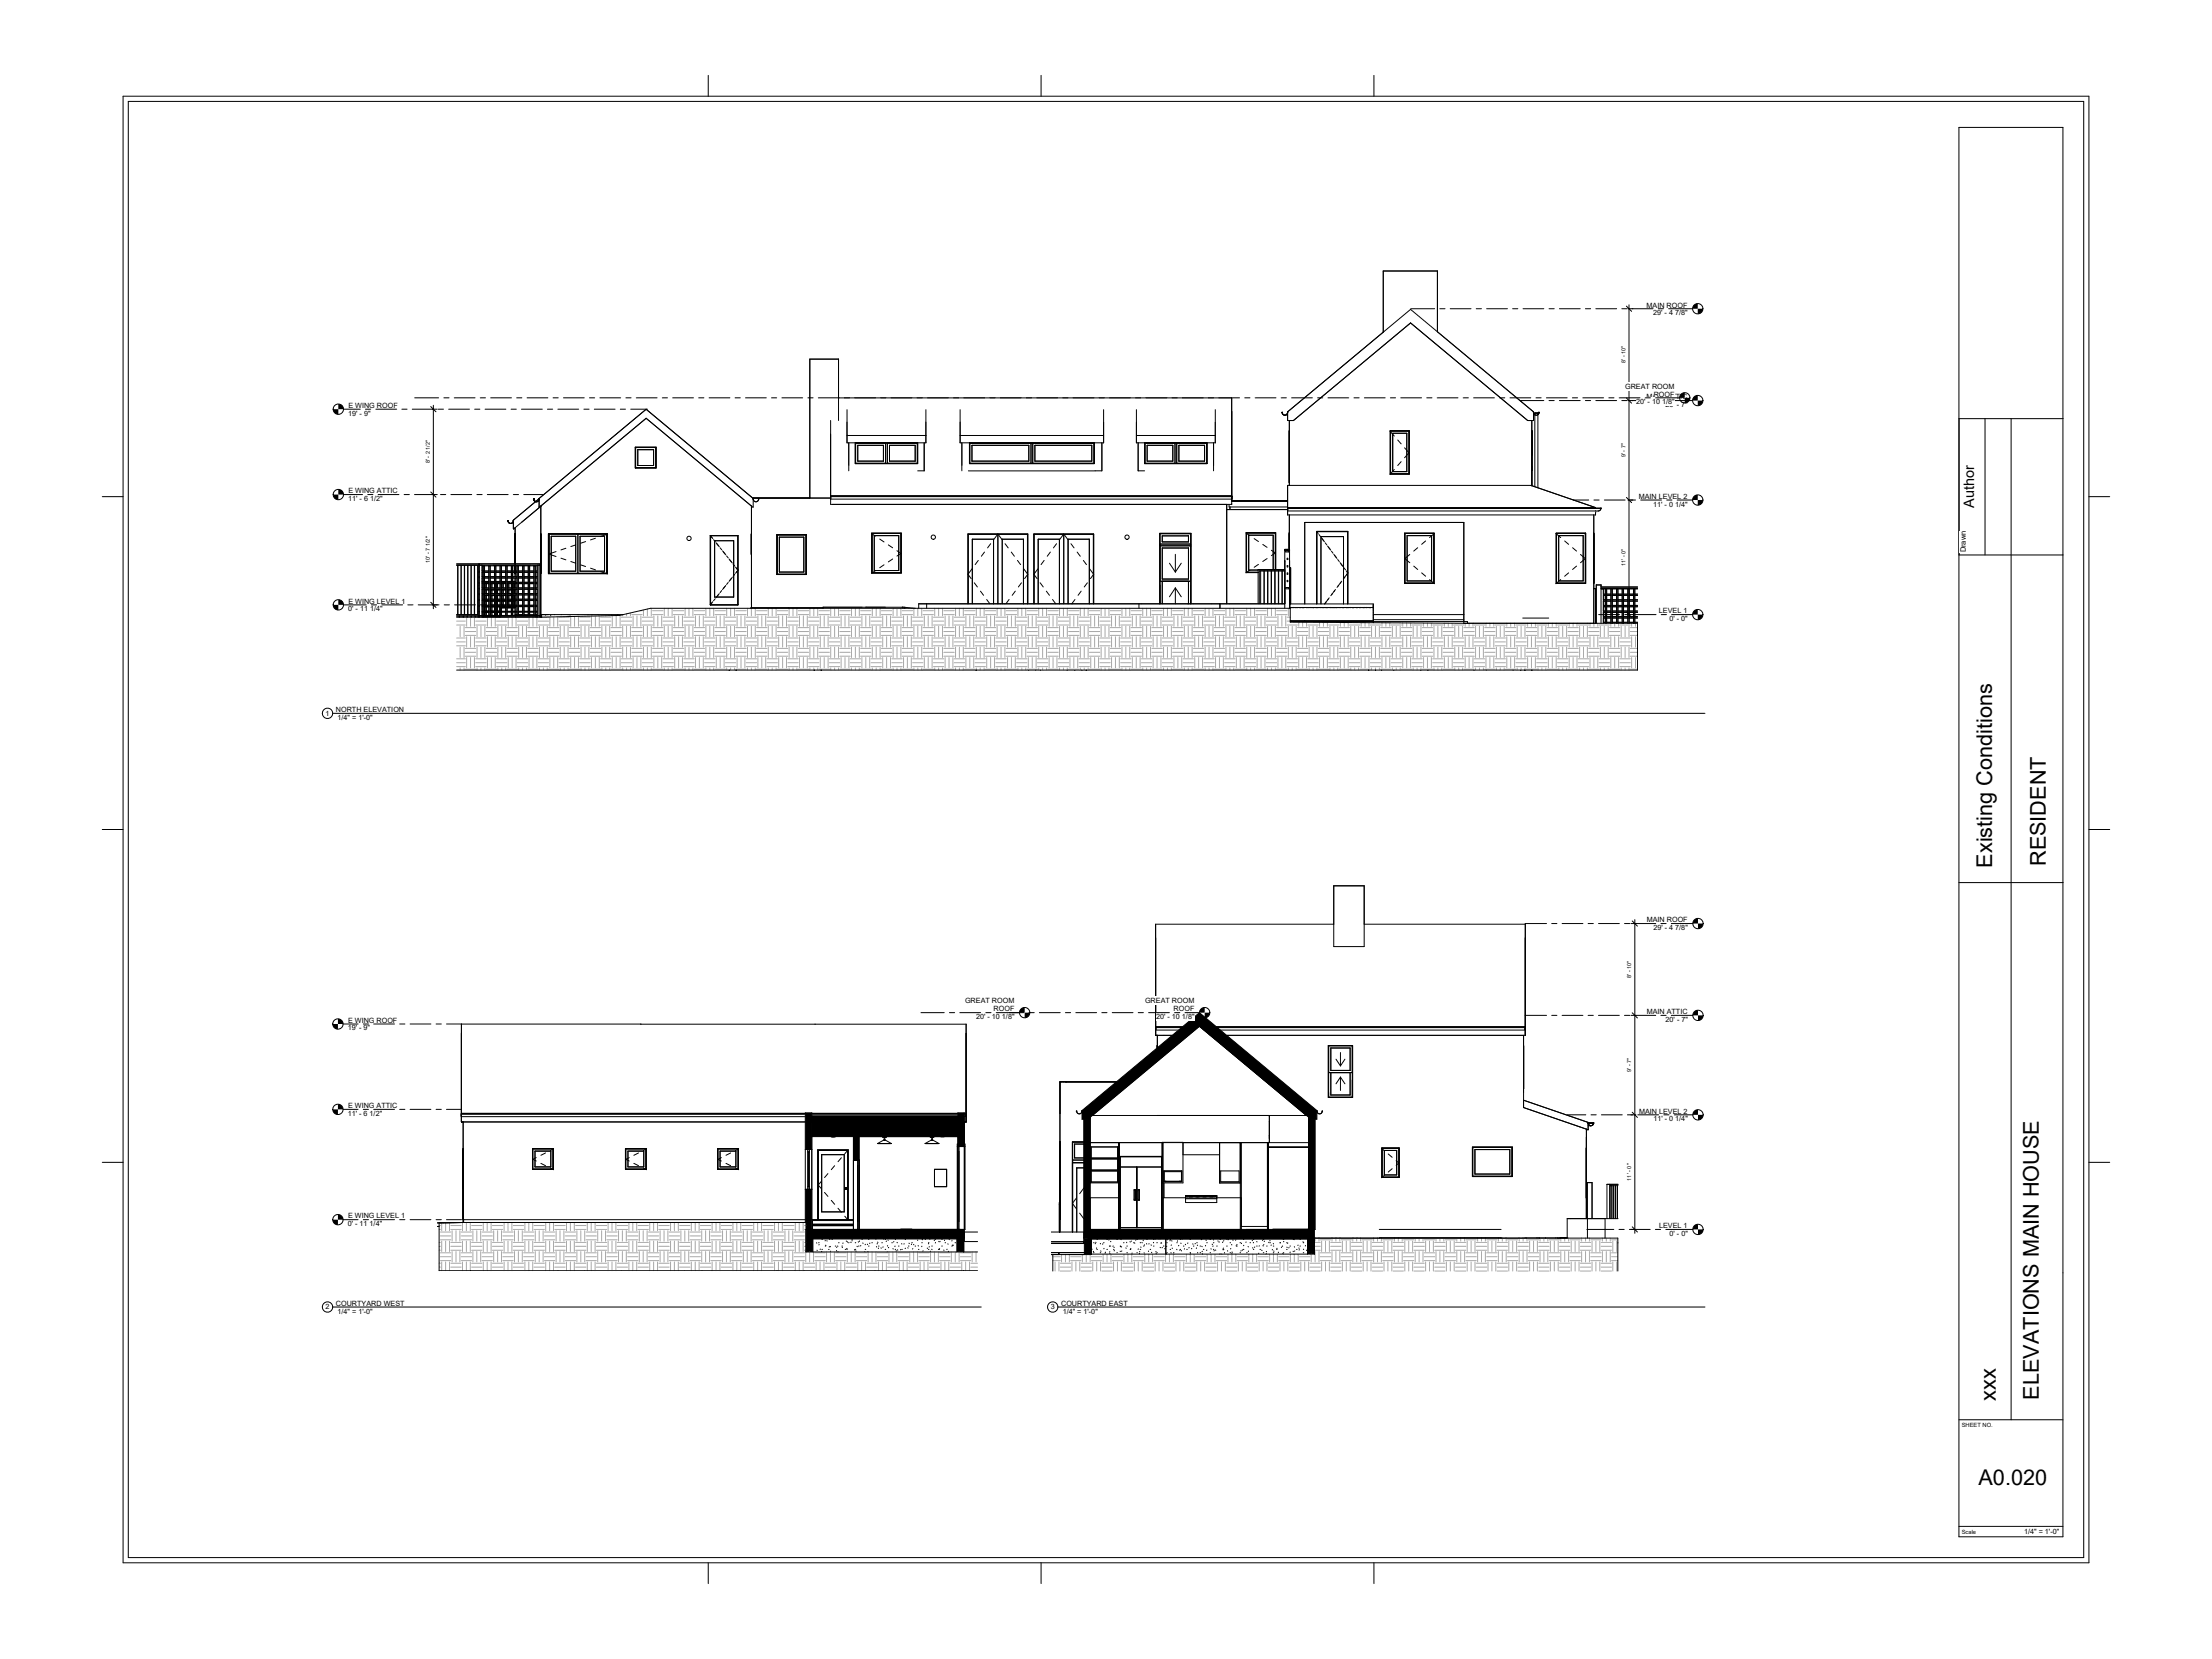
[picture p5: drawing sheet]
<svg xmlns="http://www.w3.org/2000/svg" width="1219mm" height="914mm" viewBox="0 0 1219 914" stroke-linecap="round" stroke-linejoin="round" font-family="sans-serif">
<defs><g id="words">
<g font-size="11.9">
<text x="1098" y="478" transform="rotate(-90 1098 478)">Existing Conditions</text>
<text x="1128" y="477" transform="rotate(-90 1128 477)">RESIDENT</text>
<text x="1100" y="772" transform="rotate(-90 1100 772)">xxx</text>
<text x="1124" y="771" transform="rotate(-90 1124 771)">ELEVATIONS MAIN HOUSE</text>
<text x="1091" y="818">A0.020</text>
</g>
<text font-size="8" x="1088" y="280" transform="rotate(-90 1088 280)">Author</text>
<text font-size="4.1" x="1084" y="304" transform="rotate(-90 1084 304)">Drawn</text>
<g font-size="4">
<text x="908" y="169">MAIN ROOF</text>
<text x="911" y="174">29' - 4 7/8&quot;</text>
<text x="896" y="214">GREAT ROOM</text>
<text x="907" y="220">MAIN ATTIC</text>
<text x="911" y="219">ROOF</text>
<text x="192" y="225">E WING ROOF</text>
<text x="902" y="223">20' - 10 1/8&quot;</text>
<text x="918" y="224">20' - 7&quot;</text>
<text x="192" y="229">19' - 9&quot;</text>
<text x="192" y="272">E WING ATTIC</text>
<text x="903" y="275">MAIN LEVEL 2</text>
<text x="192" y="276">11' - 6 1/2&quot;</text>
<text x="911" y="279">11' - 0 1/4&quot;</text>
<text x="192" y="333">E WING LEVEL 1</text>
<text x="192" y="337">0' - 11 1/4&quot;</text>
<text x="914" y="338">LEVEL 1</text>
<text x="920" y="342">0' - 0&quot;</text>
<text x="179" y="394">1</text>
<text x="185" y="392">NORTH ELEVATION</text>
<text x="186" y="397">1/4&quot; = 1'-0&quot;</text>
<text x="908" y="508">MAIN ROOF</text>
<text x="911" y="513">29' - 4 7/8&quot;</text>
<text x="532" y="553">GREAT ROOM</text>
<text x="548" y="557">ROOF</text>
<text x="631" y="553">GREAT ROOM</text>
<text x="647" y="557">ROOF</text>
<text x="192" y="564">E WING ROOF</text>
<text x="538" y="562">20' - 10 1/8&quot;</text>
<text x="637" y="562">20' - 10 1/8&quot;</text>
<text x="908" y="559">MAIN ATTIC</text>
<text x="918" y="563">20' - 7&quot;</text>
<text x="192" y="568">19' - 9&quot;</text>
<text x="192" y="611">E WING ATTIC</text>
<text x="192" y="615">11' - 6 1/2&quot;</text>
<text x="903" y="614">MAIN LEVEL 2</text>
<text x="911" y="618">11' - 0 1/4&quot;</text>
<text x="192" y="672">E WING LEVEL 1</text>
<text x="192" y="676">0' - 11 1/4&quot;</text>
<text x="914" y="677">LEVEL 1</text>
<text x="920" y="681">0' - 0&quot;</text>
<text x="185" y="720">COURTYARD WEST</text>
<text x="585" y="720">COURTYARD EAST</text>
<text x="179" y="722">2</text>
<text x="186" y="724">1/4&quot; = 1'-0&quot;</text>
<text x="579" y="722">3</text>
<text x="586" y="724">1/4&quot; = 1'-0&quot;</text>
<text x="1116" y="845">1/4&quot; = 1'-0&quot;</text>
</g>
<g font-size="3.2">
<text x="1081" y="787">SHEET NO.</text>
<text x="1081" y="845">Scale</text>
</g>
<g font-size="3">
<text x="896" y="200" transform="rotate(-90 896 200)">8' - 10&quot;</text>
<text x="237" y="255" transform="rotate(-90 237 255)">8' - 2 1/2&quot;</text>
<text x="896" y="252" transform="rotate(-90 896 252)">9' - 7&quot;</text>
<text x="237" y="310" transform="rotate(-90 237 310)">10' - 7 1/2&quot;</text>
<text x="896" y="312" transform="rotate(-90 896 312)">11' - 0&quot;</text>
<text x="899" y="539" transform="rotate(-90 899 539)">8' - 10&quot;</text>
<text x="899" y="591" transform="rotate(-90 899 591)">9' - 7&quot;</text>
<text x="899" y="651" transform="rotate(-90 899 651)">11' - 0&quot;</text>
</g>
</g></defs>
<g fill="none" stroke="#000" stroke-width=".55">
<path d="M763 183l-1-34h30v34M462 219h217v59h-221v-46M462 232v-34h-16v77M467 226v18h43v-18M529 226v18h79v-18M626 226v18h44v-18M707 227h.1M707 227v1M707 228a1.4 1.4 0 0 0 1 1 1.4 1.4 0 0 0 2-2 1.4 1.4 0 0 1-2 2 1.4 1.4 0 0 1-1-1zM710 227h.1M710 227l67-56 68 56v5h-3l-65-54-64 54h-3zM711 232v36"/>
<path d="M766 238l2 2M766 237h11v24h-11zM766 238h11v23h-11zM768 239h7v21h-7zM844 232v36M845 227h.1M845 227a1.4 1.4 0 0 0 2 2 1.4 1.4 0 0 0 1-1M845 227l1 2-1-2a1.5 1.5 0 0 0 2 2 1.5 1.5 0 0 0 1-1M848 227v1M848 227h.1M848 228v1M350 246h12v12h-12z"/>
<path d="M350 247h11v11h-11zM352 248h8v9h-8zM467 240h43M468 244v16M471 244v12h35v-12M472 244h34v11h-34zM473 245h14v9h-14zM488 244v11M489 244v11M490 245h14v9h-14zM509 244v16h-3M529 240h79"/>
<path d="M530 244v16M534 244v12h69v-12M535 244h68M535 244h68v11h-68zM536 245h31v9h-31zM568 244v11M569 244v11M570 245h32v9h-32zM607 244v16h-73M626 240h44M627 244v16h4M631 244v12h34v-12"/>
<path d="M631 244h34v11h-34M632 245h14v9h-14zM648 244v11M649 244v11M650 245h14v9h-14zM669 244v16M768 259l-2 2M770 243l2 2M772 254l-2 3M774 247l3 3-3 2M294 275h.1M294 275l1 1"/>
<path d="M297 275a1.4 1.4 0 0 1-1 2 1.4 1.4 0 0 1-2-2M297 275a1.5 1.5 0 0 1-1 2 1.5 1.5 0 0 1-2-2M297 275l-14 12v4l15-12v60M297 275l59-49 59 49v5l-59-49-59 49zM297 275h.1M414 279v56M415 275h43M415 275h.1M415 275a1.5 1.5 0 0 0 2 2 1.5 1.5 0 0 0 1-2 1.5 1.5 0 0 1-1 2 1.5 1.5 0 0 1-2-2zM418 275h.1M458 274h.1M458 274v1v-1"/>
<path d="M458 273h221M458 274h221M676 278v55M677 278v1h33M678 279v2M679 273l-221 1M679 273v1M679 274v1v-1M679 274h.1M679 274v1h-221M679 276h31M710 280h.1"/>
<path d="M710 280h169M710 280h172M846 268v-40h2v41M879 280l-35-12h-134v16h169v-2M879 280h.1M882 280h.1M280 287h.1M283 287a1.4 1.4 0 0 1-1 1 1.4 1.4 0 0 1-2-1M283 287h.1M283 287a1.5 1.5 0 0 1-1 2 1.5 1.5 0 0 1-2-2M284 291v20M302 294h33v22h-33z"/>
<path d="M303 294v22M304 296h13v19h-13zM319 294v22M320 296h13v19h-13zM323 299h-3M328 297l-3 1M334 294v22M335 294l-4 2M391 295h16v38h-16M391 295v38M391 295l2 2M393 297l1 2"/>
<path d="M394 298h10v31h-10zM395 299l1 2M428 295h16v22h-16zM428 295h16v21h-16zM430 296h13v19h-13zM480 294l3 2M480 294h17v22h-17zM481 294h16v22h-16zM482 295h13v19h-13zM485 297l2 2M546 300l-2 2M548 297l2-3 2 3"/>
<path d="M550 295v38M554 300l2 2M566 295h-32v38M582 300l-1 2M584 297l2-3 3 3M586 295v38M590 300l2 2M639 300h17M641 295h14v4h-14zM676 281h34M687 294l2 1M691 297l3 1"/>
<path d="M710 280v2M710 280v2zM710 282h171M711 284v19M726 293v40M726 293h17v40M726 293l1 1M727 295l1 1M728 296l2 3M730 299l1 1M743 293h-17v40M774 294h16v28h-16z"/>
<path d="M774 294h16v27h-16zM776 295h13v25h-13zM786 298l-2 2M791 294l-3 2M858 294l2 2M858 294h16v28h-16zM858 294h16v27h-16zM859 295h14v25h-14zM862 298l3 2M878 284v60M881 282l1-1v-1v1zM252 312h11v27h-11"/>
<path d="M252 311h46v29M252 312v27M254 312v27M256 312v27M258 312v27M260 312v27M261 312v27M262 312v27M263 312v27M264 312h34M264 311v29M266 315h.1"/>
<path d="M266 312h30M266 312v28M266 319h.1M266 318h.1M266 312v27M267 315h2M267 312v27M267 319h2M267 318h2M269 312v27M270 315h3M270 312v27"/>
<path d="M270 319h3M270 318h3M273 312v27M273 315h3M273 319h3M273 318h3M276 312v27M276 315h3M276 319h3M276 318h3M279 312v27M279 315h3"/>
<path d="M279 319h3M279 318h3M282 312v27M283 315h2M283 312v27M283 319h2M283 318h2M284 312v3M284 315v3M284 319v2M285 312v27M286 315h2"/>
<path d="M286 312v27M286 319h2M286 318h2M288 312v27M289 315h2M289 312v27M289 319h2M289 318h2M291 312v27M292 315h2M292 312v27M292 319h2"/>
<path d="M292 318h2M294 312v27M295 315h1M295 312v27M295 319h1M295 318h1M296 312v28M297 312v27M306 304l-4 1 4 2M309 308l3 1M312 302l-3 1M315 309l2 1"/>
<path d="M317 300l-2 1M320 311l3 1M325 313l3 1M331 315l4 1M397 302l1 1M398 304l2 2M400 306l1 2M402 308l2 2M404 318l-2 2M404 311l1 1M405 317l-1 1M405 313l2 1-2 2"/>
<path d="M483 315l-3 1M487 311l-2 2M490 300l2 2M492 308l-2 2M494 304l3 1-3 1M536 313l-2 4 1 2M539 309l-2 2M543 304l-2 3M557 304l2 3M561 309l2 2M564 313l2 4-1 2M572 313l-2 4 2 2"/>
<path d="M576 309l-2 2M579 304l-2 3M594 304l1 3M597 309l2 2M601 313l2 4-2 2M639 301h17M641 302h14v17h-14zM645 310l3 5M648 306v9M651 310l-3 5M689 314l-2 2M694 311l-3 2"/>
<path d="M695 315v18M696 300l2 2M697 315v18M698 308l-2 1M699 315v18M701 315v18M701 303l2 2-2 1M702 314v-19h-14v19h5M703 315v18M703 314v-20h-16v21h6M703 314v-20h-16v22h6M705 315v18"/>
<path d="M707 315v18M708 304h3M708 315h-14v18M708 314h-15v19M709 304h1M709 316l1 1zM709 308h1zM709 312h1zM709 320l1 1zM711 313v20M732 301l1 2M734 304l1 1"/>
<path d="M735 306l2 2M737 308l1 2M739 310l1 2M741 313l1 1M742 315l1 1-3 3M777 306l-3 2 3 2M779 312l2 2M781 302l-2 2M784 316l2 2M788 319l3 3M860 319l-2 3M865 316l-3 2"/>
<path d="M867 302l2 2M869 312l-2 2M871 306l3 2-3 2M252 340h12M253 340h.1M255 340h.1M257 340h.1M258 340h.1M260 340h.1M262 340h.1M264 340h.1M264 323h.1"/>
<path d="M264 340h34M264 339h34M266 322h.1M266 320h.1M266 334h.1M266 321h.1M266 325h.1M266 324h.1M266 328h.1M266 327h.1M266 331h.1M266 330h.1"/>
<path d="M266 337h.1M267 340h.1M267 322h2M267 320h2M267 328h2M267 331h2M267 334h2M267 337h2M267 338h2M267 321h2M267 325h2M267 324h2"/>
<path d="M267 327h2M267 330h2M267 322v2M267 325v2M267 328v2M267 331v3M267 334v3M267 338v1M268 322v2M268 325v2M268 328v2M268 331v3"/>
<path d="M268 334v3M268 338v1M270 322h3M270 320h3M270 328h3M270 331h3M270 334h3M270 337h3M270 338h3M270 321h3M270 325h3M270 324h3"/>
<path d="M270 327h3M270 330h3M270 322v2M270 325v2M270 328v2M270 331v3M270 334v3M270 338v1M271 322v2M271 325v2M271 328v2M271 331v3"/>
<path d="M271 334v3M271 338v1M273 322h3M273 320h3M273 328h3M273 331h3M273 334h3M273 337h3M273 338h3M273 321h3M273 325h3M273 324h3"/>
<path d="M273 327h3M273 330h3M274 322v2M274 325v2M274 328v2M274 331v3M274 334v3M274 338v1M276 335h.1M276 340h.1M276 335h3M276 322h3"/>
<path d="M276 320h3M276 328h3M276 331h3M276 334h3M276 321h3M276 325h3M276 324h3M276 327h3M276 330h3M276 337h3M277 322v2M277 325v2"/>
<path d="M277 328v2M277 331v3M277 334v1M279 322h3M279 320h3M279 335h3M279 328h3M279 331h3M279 334h3M279 321h3M279 325h3M279 324h3"/>
<path d="M279 327h3M279 330h3M279 337h3M280 322v2M280 325v2M280 328v2M280 331v3M280 334v1M283 322h2M283 320h1M283 335h1M283 328h1"/>
<path d="M283 331h1M283 321h2M283 325h2M283 324h2M283 328h2M283 327h2M283 331h2M283 330h2M283 334h2M283 337h2M283 325h1M283 322v2"/>
<path d="M283 325v2M283 328v2M283 331v3M283 334v1M284 322v2M284 325v2M284 328v2M284 331v3M284 334v1M284 337v2h1M284 334v3M284 339h.1"/>
<path d="M284 340h.1M285 334h-2M286 339h2M286 322h2M286 334h2M286 321h2M286 325h2M286 324h2M286 328h2M286 327h2M286 331h2M286 330h2"/>
<path d="M286 337h2M286 339h.1M289 339h2M289 322h2M289 334h2M289 321h2M289 325h2M289 324h2M289 328h2M289 327h2M289 331h2M289 330h2"/>
<path d="M289 337h2M292 339h2M292 322h2M292 334h2M292 321h2M292 325h2M292 324h2M292 328h2M292 327h2M292 331h2M292 330h2M292 337h2"/>
<path d="M293 339h.1M295 339h1M295 322h1M295 334h1M295 321h1M295 325h1M295 324h1M295 328h1M295 327h1M295 331h1M295 330h1M295 337h1"/>
<path d="M295 340h.1M298 339h45M298 340h.1M298 339v1M301 339h.1M303 339l1 1M313 340h.1M314 339v1M326 339h.1M337 339h.1M392 333v-38h15v38M393 332l-2 1"/>
<path d="M394 330l-1 1M396 327l-1 2M398 326l-1 1M400 323l-2 2M401 321l-1 1M414 333h.1M454 335h21M454 335h-40M454 335h44M454 335h.1M477 335h11M477 335h.1"/>
<path d="M498 335h-1h2M498 335h.1M499 335h6M506 333h172M506 333h5M506 333v2M511 333h117M511 333v2M534 333v-39h32v39M536 333v-36h12v36M537 321l2 3M540 326l2 2"/>
<path d="M544 330l2 3M552 333v-36h12v36M556 330l-2 3M560 326l-2 2M563 321l-2 3M570 333v-39h33v39M570 333v-38h33v38M572 333v-36h12v36M573 321l2 3M577 326l1 2M580 330l2 3M589 333v-36h11v36"/>
<path d="M592 330l-1 3M596 326l-2 2M599 321l-1 3M628 333h44M628 333v2M639 333v-39h17v39M639 320h17M641 320v13M648 324v9M648 324l3 5M648 324l-3 5M655 320v13"/>
<path d="M672 333h36M672 333v2M708 335v-32h3v32M709 324h1v1h-1zM711 333h46v9h-46M711 335h46M711 333v2M719 333v-45h88v56M728 333v-37h13v37M733 330l-3 3M736 325l-3 3M740 320l-3 4"/>
<path d="M757 333v2M757 339v2M757 336v2M757 339h50M878 324h1v20M882 325h21M882 324h21M884 325v19M884 327h1M884 328h1M884 331h1M884 334h1"/>
<path d="M884 337h1M884 338h1M884 340h1M885 325v19M886 325v19M886 327h2M886 328h2M886 331h2M886 334h2M886 337h2M886 338h2M886 340h2"/>
<path d="M888 325v19M889 325v19M889 327h2M889 328h2M889 331h2M889 334h2M889 337h2M889 338h2M889 340h2M891 325v19M892 325v19M892 327h2"/>
<path d="M892 328h2M892 331h2M892 334h2M892 337h2M892 338h2M892 340h2M894 325v19M895 325v19M895 327h2M895 328h2M895 331h2M895 334h2"/>
<path d="M895 337h2M895 338h2M895 340h2M897 325v19M898 325v19M898 327h2M898 328h2M898 331h2M898 334h2M898 337h2M898 338h2M898 340h2"/>
<path d="M900 325v19M901 325v19M901 327h2M901 328h2M901 331h2M901 334h2M901 337h2M901 338h2M901 340h2M252 340h46M298 340l43-1 18-4h352v8l96 1M711 343h98v1"/>
<path d="M711 342v1M719 342v1M757 343h.1M757 342h50M807 344h96v25h-651M839 341h15M880 344v-22h2v22M884 341h1M884 343h1M886 341h2M886 343h2M889 341h2"/>
<path d="M889 343h2M892 341h2M892 343h2M895 341h2M895 343h2M898 341h2M898 343h2M901 341h2M901 343h2M903 344h.1M903 346h.1M903 347h.1"/>
<path d="M903 350h.1M903 353h.1M903 352h.1M402 369v1M406 369v1M449 369v1M453 369v1M538 369v1M567 370h.1M571 369h.1M573 369h.1M588 369v1"/>
<path d="M592 370h.1M596 369v1M599 369v1M754 369v1M758 369v1M761 369l1 1M768 369v1M783 369v1M787 369v1M812 370h.1M819 369h.1M834 369h.1"/>
<path d="M838 369v1M840 369v1M844 369v1"/>
<circle cx="380" cy="297" r="1.2"/>
<circle cx="514" cy="296" r="1.2"/>
<circle cx="621" cy="296" r="1.2"/>
</g>
<g fill="none" stroke="#bbb" stroke-width=".55">
<path d="M711 335h.1M712 335h.1M712 335h1M713 335h.1M714 335h.1M715 335h.1M716 335h.1M717 335h.1M717 335h1M718 335h.1M718 335h1M719 335h.1"/>
<path d="M720 335h.1M721 335h.1M722 335h-1M722 335h.1M723 335h.1M724 335h.1M724 335h-1M725 335h.1M726 335h.1M727 335h.1M727 335h-1M728 335h.1"/>
<path d="M729 335h.1M729 335h-1M729 335h1M730 335h.1M731 335h-1M731 335h.1M732 335h.1M733 335h.1M734 335h.1M735 335h.1M735 335h1M736 335h-1"/>
<path d="M736 335h.1M737 335h.1M737 335h1M738 335h.1M739 335h.1M740 335h.1M741 335h.1M742 335h.1M743 335h.1M744 335h.1M744 335h1M745 335h.1"/>
<path d="M745 335h1M746 335h.1M746 335h1M748 335h.1M748 335h-1M749 335h.1M750 335h.1M750 335h-1M751 335h.1M751 335h1M752 335h.1M753 335h.1"/>
<path d="M754 335h.1M755 335h.1M757 335h.1"/>
</g>
<g fill="none" stroke="#a8a8a8" stroke-width=".55">
<path d="M307 340v5M315 340v5M317 340v5M319 340v5M326 340v5M328 340v5M330 339v6M332 339h.1M334 339h.1M336 339h.1M337 339v6M340 339v6"/>
<path d="M342 339v6M343 339h.1M345 338v1M348 338v1M348 339h6M349 339v6M351 339v6M353 337h1M353 339v6M355 336v3M357 336v3M359 335v4"/>
<path d="M360 339h5M360 337h5M360 339v6M363 339v6M365 339v6M366 335v4M368 335v4M370 335v4M371 339h6M371 337h6M372 339v6M374 339v6"/>
<path d="M376 339v6M378 335v4M380 335v4M382 335v4M383 339h5M383 337h5M383 339v6M385 339v6M388 339v6M389 335v4M391 335v4M393 335v4"/>
<path d="M394 339h6M394 337h6M395 339v6M397 339v6M399 339v6M401 335v4M403 335v4M405 335v4M406 339h5M406 337h5M406 339v6M408 339v6"/>
<path d="M411 339v6M412 335v4M414 335v4M416 335v4M417 339h6M417 337h6M418 339v6M420 339v6M422 339v6M423 335v4M426 335v4M428 335v4"/>
<path d="M428 339h6M428 337h6M429 339v6M431 339v6M433 339v6M435 335v4M437 335v4M439 335v4M440 339h6M440 337h6M441 339v6M443 339v6"/>
<path d="M445 339v6M446 335v4M449 335v4M451 335v4M451 339h6M451 337h6M452 339v6M454 339v6M456 339v6M458 335v4M460 335v4M462 335v4"/>
<path d="M463 339h6M463 337h6M464 339v6M466 339v6M468 339v6M469 335v4M471 335v4M474 335v4M474 339h6M474 337h6M475 339v6M477 339v6"/>
<path d="M479 339v6M481 335v4M483 335v4M485 335v4M486 339h6M486 337h6M487 339v6M489 339v6M491 339v6M492 335v4M494 335v4M497 335v4"/>
<path d="M497 339h6M497 337h6M498 339v6M500 339v6M502 339v6M504 335v4M506 335v4M508 335v4M509 339h5M509 337h5M509 339v6M512 339v6"/>
<path d="M514 339v6M515 335v4M517 335v4M519 335v4M520 339h6M520 337h6M521 339v6M523 339v6M525 339v6M527 335v4M529 335v4M531 335v4"/>
<path d="M532 339h5M532 337h5M532 339v6M535 339v6M537 339v6M538 335v4M540 335v4M542 335v4M543 339h6M543 337h6M544 339v6M546 339v6"/>
<path d="M548 339v6M550 335v4M552 335v4M554 335v4M555 339h5M555 337h5M555 339v6M557 339v6M560 339v6M561 335v4M563 335v4M565 335v4"/>
<path d="M566 339h6M566 337h6M567 339v6M569 339v6M571 339v6M573 335v4M575 335v4M577 335v4M578 339h5M578 337h5M578 339v6M580 339v6"/>
<path d="M583 339v6M584 335v4M586 335v4M588 335v4M589 339h6M589 337h6M590 339v6M592 339v6M594 339v6M595 335v4M598 335v4M600 335v4"/>
<path d="M600 339h6M600 337h6M601 339v6M603 339v6M605 339v6M607 335v4M609 335v4M611 335v4M612 339h6M612 337h6M613 339v6M615 339v6"/>
<path d="M617 339v6M618 335v4M621 335v4M623 335v4M623 339h6M623 337h6M624 339v6M626 339v6M628 339v6M630 335v4M632 335v4M634 335v4"/>
<path d="M635 339h6M635 337h6M636 339v6M638 339v6M640 339v6M641 335v4M643 335v4M646 335v4M646 339h6M646 337h6M647 339v6M649 339v6"/>
<path d="M651 339v6M653 335v4M655 335v4M657 335v4M658 339h6M658 337h6M659 339v6M661 339v6M663 339v6M664 335v4M666 335v4M669 335v4"/>
<path d="M669 339h6M669 337h6M670 339v6M672 339v6M674 339v6M676 335v4M678 335v4M680 335v4M681 339h5M681 337h5M681 339v6M684 339v6"/>
<path d="M686 339v6M687 335v4M689 335v4M691 335v4M692 339h6M692 337h6M693 339v6M695 339v6M697 339v6M699 335v4M701 335v4M703 335v4"/>
<path d="M704 339h5M704 337h5M704 339v6M707 339v6M709 339v6M710 335v4M252 344h4M252 356h4M252 342h4M252 354h4M252 340h4M252 352h4"/>
<path d="M254 345v6M254 357v5M256 345v6M256 357v5M256 350h6M256 348h6M256 360h6M256 346h6M256 357h6M257 340v5M257 351v6M259 340v5"/>
<path d="M259 351v6M262 340v5M262 351v6M262 344h6M262 356h6M262 342h6M262 354h6M262 340h6M262 352h6M263 345v6M263 357v5M265 345v6"/>
<path d="M265 357v5M267 345v6M267 357v5M268 350h6M268 348h6M268 360h6M268 346h6M268 357h6M269 340v5M269 351v6M271 340v5M271 351v6"/>
<path d="M273 340v5M273 351v6M274 344h5M274 356h5M274 342h5M274 354h5M274 340h5M274 352h5M274 345v6M274 357v5M277 345v6M277 357v5"/>
<path d="M279 345v6M279 357v5M279 350h6M279 348h6M279 360h6M279 346h6M279 357h6M280 340v5M280 351v6M282 340v5M282 351v6M284 340v5"/>
<path d="M284 351v6M285 344h6M285 356h6M285 342h6M285 354h6M285 340h6M285 352h6M286 345v6M286 357v5M288 345v6M288 357v5M290 345v6"/>
<path d="M290 357v5M291 350h6M291 348h6M291 360h6M291 346h6M291 357h6M292 340v5M292 351v6M294 340v5M294 351v6M296 340v5M296 351v6"/>
<path d="M297 344h5M297 356h5M297 342h5M297 354h5M297 340h5M297 352h5M297 345v6M297 357v5M299 345v6M299 357v5M302 345v6M302 357v5"/>
<path d="M302 350h6M302 348h6M302 360h6M302 346h6M302 357h6M303 340v5M303 351v6M305 340v5M305 351v6M307 351v6M308 344h6M308 356h6"/>
<path d="M308 342h6M308 354h6M308 340h6M308 352h6M309 345v6M309 357v5M311 345v6M311 357v5M313 345v6M313 357v5M314 350h6M314 348h6"/>
<path d="M314 360h6M314 346h6M314 357h6M315 351v6M317 351v6M319 351v6M320 344h5M320 356h5M320 342h5M320 354h5M320 340h5M320 352h5"/>
<path d="M320 345v6M320 357v5M322 345v6M322 357v5M325 345v6M325 357v5M325 350h6M325 348h6M325 360h6M325 346h6M325 357h6M326 351v6"/>
<path d="M328 351v6M330 351v6M331 344h6M331 356h6M331 342h6M331 354h6M331 340h6M331 352h6M332 345v6M332 357v5M334 345v6M334 357v5"/>
<path d="M336 345v6M336 357v5M337 350h5M337 348h5M337 360h5M337 346h5M337 357h5M337 351v6M340 351v6M342 351v6M342 344h6M342 356h6"/>
<path d="M342 342h6M342 354h6M342 340h6M342 352h6M343 345v6M343 357v5M345 345v6M345 357v5M348 345v6M348 357v5M348 350h6M348 348h6"/>
<path d="M348 360h6M348 346h6M348 357h6M349 351v6M351 351v6M353 351v6M354 344h6M354 356h6M354 342h6M354 354h6M354 340h6M354 352h6"/>
<path d="M355 345v6M355 357v5M357 345v6M357 357v5M359 345v6M359 357v5M360 350h5M360 348h5M360 360h5M360 346h5M360 357h5M360 351v6"/>
<path d="M363 351v6M365 351v6M365 344h6M365 356h6M365 342h6M365 354h6M365 340h6M365 352h6M366 345v6M366 357v5M368 345v6M368 357v5"/>
<path d="M370 345v6M370 357v5M371 350h6M371 348h6M371 360h6M371 346h6M371 357h6M372 351v6M374 351v6M376 351v6M377 344h6M377 356h6"/>
<path d="M377 342h6M377 354h6M377 340h6M377 352h6M378 345v6M378 357v5M380 345v6M380 357v5M382 345v6M382 357v5M383 350h5M383 348h5"/>
<path d="M383 360h5M383 346h5M383 357h5M383 351v6M385 351v6M388 351v6M388 344h6M388 356h6M388 342h6M388 354h6M388 340h6M388 352h6"/>
<path d="M389 345v6M389 357v5M391 345v6M391 357v5M393 345v6M393 357v5M394 350h6M394 348h6M394 360h6M394 346h6M394 357h6M395 351v6"/>
<path d="M397 351v6M399 351v6M400 344h6M400 356h6M400 342h6M400 354h6M400 340h6M400 352h6M401 345v6M401 357v5M403 345v6M403 357v5"/>
<path d="M405 345v6M405 357v5M406 350h5M406 348h5M406 360h5M406 346h5M406 357h5M406 351v6M408 351v6M411 351v6M411 344h6M411 356h6"/>
<path d="M411 342h6M411 354h6M411 340h6M411 352h6M412 345v6M412 357v5M414 345v6M414 357v5M416 345v6M416 357v5M417 350h6M417 348h6"/>
<path d="M417 360h6M417 346h6M417 357h6M418 351v6M420 351v6M422 351v6M423 344h5M423 356h5M423 342h5M423 354h5M423 340h5M423 352h5"/>
<path d="M423 345v6M423 357v5M426 345v6M426 357v5M428 345v6M428 357v5M428 350h6M428 348h6M428 360h6M428 346h6M428 357h6M429 351v6"/>
<path d="M431 351v6M433 351v6M434 344h6M434 356h6M434 342h6M434 354h6M434 340h6M434 352h6M435 345v6M435 357v5M437 345v6M437 357v5"/>
<path d="M439 345v6M439 357v5M440 350h6M440 348h6M440 360h6M440 346h6M440 357h6M441 351v6M443 351v6M445 351v6M446 344h5M446 356h5"/>
<path d="M446 342h5M446 354h5M446 340h5M446 352h5M446 345v6M446 357v5M449 345v6M449 357v5M451 345v6M451 357v5M451 350h6M451 348h6"/>
<path d="M451 360h6M451 346h6M451 357h6M452 351v6M454 351v6M456 351v6M457 344h6M457 356h6M457 342h6M457 354h6M457 340h6M457 352h6"/>
<path d="M458 345v6M458 357v5M460 345v6M460 357v5M462 345v6M462 357v5M463 350h6M463 348h6M463 360h6M463 346h6M463 357h6M464 351v6"/>
<path d="M466 351v6M468 351v6M469 344h5M469 356h5M469 342h5M469 354h5M469 340h5M469 352h5M469 345v6M469 357v5M471 345v6M471 357v5"/>
<path d="M474 345v6M474 357v5M474 350h6M474 348h6M474 360h6M474 346h6M474 357h6M475 351v6M477 351v6M479 351v6M480 344h6M480 356h6"/>
<path d="M480 342h6M480 354h6M480 340h6M480 352h6M481 345v6M481 357v5M483 345v6M483 357v5M485 345v6M485 357v5M486 350h6M486 348h6"/>
<path d="M486 360h6M486 346h6M486 357h6M487 351v6M489 351v6M491 351v6M492 344h5M492 356h5M492 342h5M492 354h5M492 340h5M492 352h5"/>
<path d="M492 345v6M492 357v5M494 345v6M494 357v5M497 345v6M497 357v5M497 350h6M497 348h6M497 360h6M497 346h6M497 357h6M498 351v6"/>
<path d="M500 351v6M502 351v6M503 344h6M503 356h6M503 342h6M503 354h6M503 340h6M503 352h6M504 345v6M504 357v5M506 345v6M506 357v5"/>
<path d="M508 345v6M508 357v5M509 350h5M509 348h5M509 360h5M509 346h5M509 357h5M509 351v6M512 351v6M514 351v6M514 344h6M514 356h6"/>
<path d="M514 342h6M514 354h6M514 340h6M514 352h6M515 345v6M515 357v5M517 345v6M517 357v5M519 345v6M519 357v5M520 350h6M520 348h6"/>
<path d="M520 360h6M520 346h6M520 357h6M521 351v6M523 351v6M525 351v6M526 344h6M526 356h6M526 342h6M526 354h6M526 340h6M526 352h6"/>
<path d="M527 345v6M527 357v5M529 345v6M529 357v5M531 345v6M531 357v5M532 350h5M532 348h5M532 360h5M532 346h5M532 357h5M532 351v6"/>
<path d="M535 351v6M537 351v6M537 344h6M537 356h6M537 342h6M537 354h6M537 340h6M537 352h6M538 345v6M538 357v5M540 345v6M540 357v5"/>
<path d="M542 345v6M542 357v5M543 350h6M543 348h6M543 360h6M543 346h6M543 357h6M544 351v6M546 351v6M548 351v6M549 344h6M549 356h6"/>
<path d="M549 342h6M549 354h6M549 340h6M549 352h6M550 345v6M550 357v5M552 345v6M552 357v5M554 345v6M554 357v5M555 350h5M555 348h5"/>
<path d="M555 360h5M555 346h5M555 357h5M555 351v6M557 351v6M560 351v6M560 344h6M560 356h6M560 342h6M560 354h6M560 340h6M560 352h6"/>
<path d="M561 345v6M561 357v5M563 345v6M563 357v5M565 345v6M565 357v5M566 350h6M566 348h6M566 360h6M566 346h6M566 357h6M567 351v6"/>
<path d="M569 351v6M571 351v6M572 344h6M572 356h6M572 342h6M572 354h6M572 340h6M572 352h6M573 345v6M573 357v5M575 345v6M575 357v5"/>
<path d="M577 345v6M577 357v5M578 350h5M578 348h5M578 360h5M578 346h5M578 357h5M578 351v6M580 351v6M583 351v6M583 344h6M583 356h6"/>
<path d="M583 342h6M583 354h6M583 340h6M583 352h6M584 345v6M584 357v5M586 345v6M586 357v5M588 345v6M588 357v5M589 350h6M589 348h6"/>
<path d="M589 360h6M589 346h6M589 357h6M590 351v6M592 351v6M594 351v6M595 344h5M595 356h5M595 342h5M595 354h5M595 340h5M595 352h5"/>
<path d="M595 345v6M595 357v5M598 345v6M598 357v5M600 345v6M600 357v5M600 350h6M600 348h6M600 360h6M600 346h6M600 357h6M601 351v6"/>
<path d="M603 351v6M605 351v6M606 344h6M606 356h6M606 342h6M606 354h6M606 340h6M606 352h6M607 345v6M607 357v5M609 345v6M609 357v5"/>
<path d="M611 345v6M611 357v5M612 350h6M612 348h6M612 360h6M612 346h6M612 357h6M613 351v6M615 351v6M617 351v6M618 344h5M618 356h5"/>
<path d="M618 342h5M618 354h5M618 340h5M618 352h5M618 345v6M618 357v5M621 345v6M621 357v5M623 345v6M623 357v5M623 350h6M623 348h6"/>
<path d="M623 360h6M623 346h6M623 357h6M624 351v6M626 351v6M628 351v6M629 344h6M629 356h6M629 342h6M629 354h6M629 340h6M629 352h6"/>
<path d="M630 345v6M630 357v5M632 345v6M632 357v5M634 345v6M634 357v5M635 350h6M635 348h6M635 360h6M635 346h6M635 357h6M636 351v6"/>
<path d="M638 351v6M640 351v6M641 344h5M641 356h5M641 342h5M641 354h5M641 340h5M641 352h5M641 345v6M641 357v5M643 345v6M643 357v5"/>
<path d="M646 345v6M646 357v5M646 350h6M646 348h6M646 360h6M646 346h6M646 357h6M647 351v6M649 351v6M651 351v6M652 344h6M652 356h6"/>
<path d="M652 342h6M652 354h6M652 340h6M652 352h6M653 345v6M653 357v5M655 345v6M655 357v5M657 345v6M657 357v5M658 350h6M658 348h6"/>
<path d="M658 360h6M658 346h6M658 357h6M659 351v6M661 351v6M663 351v6M664 344h5M664 356h5M664 342h5M664 354h5M664 340h5M664 352h5"/>
<path d="M664 345v6M664 357v5M666 345v6M666 357v5M669 345v6M669 357v5M669 350h6M669 348h6M669 360h6M669 346h6M669 357h6M670 351v6"/>
<path d="M672 351v6M674 351v6M675 344h6M675 356h6M675 342h6M675 354h6M675 340h6M675 352h6M676 345v6M676 357v5M678 345v6M678 357v5"/>
<path d="M680 345v6M680 357v5M681 350h5M681 348h5M681 360h5M681 346h5M681 357h5M681 351v6M684 351v6M686 351v6M686 344h6M686 356h6"/>
<path d="M686 342h6M686 354h6M686 340h6M686 352h6M687 345v6M687 357v5M689 345v6M689 357v5M691 345v6M691 357v5M692 350h6M692 348h6"/>
<path d="M692 360h6M692 346h6M692 357h6M693 351v6M695 351v6M697 351v6M698 344h6M698 356h6M698 342h6M698 354h6M698 340h6M698 352h6"/>
<path d="M699 345v6M699 357v5M701 345v6M701 357v5M703 345v6M703 357v5M704 350h5M704 348h5M704 360h5M704 346h5M704 357h5M704 351v6"/>
<path d="M707 351v6M709 351v6M709 344h6M709 356h6M709 342h2M709 354h6M709 340h2M709 352h6M710 345v6M710 357v5M712 345v6M712 357v5"/>
<path d="M714 345v6M714 357v5M715 350h6M715 348h6M715 360h6M715 346h6M715 357h6M716 343v2M716 351v6M718 343v2M718 351v6M720 343v2"/>
<path d="M720 351v6M721 344h6M721 356h6M721 354h6M721 352h6M722 345v6M722 357v5M724 345v6M724 357v5M726 345v6M726 357v5M727 350h5"/>
<path d="M727 348h5M727 360h5M727 346h5M727 357h5M727 343v2M727 351v6M729 343v2M729 351v6M732 343v2M732 351v6M732 344h6M732 356h6"/>
<path d="M732 354h6M732 352h6M733 345v6M733 357v5M735 345v6M735 357v5M737 345v6M737 357v5M738 350h6M738 348h6M738 360h6M738 346h6"/>
<path d="M738 357h6M739 343v2M739 351v6M741 343v2M741 351v6M743 343v2M743 351v6M744 344h6M744 356h6M744 354h6M744 352h6M745 345v6"/>
<path d="M745 357v5M747 345v6M747 357v5M749 345v6M749 357v5M750 350h5M750 348h5M750 360h5M750 346h5M750 357h5M750 343v2M750 351v6"/>
<path d="M752 343v2M752 351v6M755 343v2M755 351v6M755 344h6M755 356h6M755 354h6M755 352h6M756 345v6M756 357v5M758 345v6M758 357v5"/>
<path d="M760 345v6M760 357v5M761 350h6M761 348h6M761 360h6M761 346h6M761 357h6M762 343v2M762 351v6M764 343v2M764 351v6M766 343v2"/>
<path d="M766 351v6M767 344h5M767 356h5M767 354h5M767 352h5M767 345v6M767 357v5M770 345v6M770 357v5M772 345v6M772 357v5M772 350h6"/>
<path d="M772 348h6M772 360h6M772 346h6M772 357h6M773 343v2M773 351v6M775 343v2M775 351v6M777 343v2M777 351v6M778 344h6M778 356h6"/>
<path d="M778 354h6M778 352h6M779 345v6M779 357v5M781 345v6M781 357v5M783 345v6M783 357v5M784 350h6M784 348h6M784 360h6M784 346h6"/>
<path d="M784 357h6M785 343v2M785 351v6M787 343v2M787 351v6M789 343v2M789 351v6M790 344h5M790 356h5M790 354h5M790 352h5M790 345v6"/>
<path d="M790 357v5M793 345v6M793 357v5M795 345v6M795 357v5M795 350h6M795 348h6M795 360h6M795 346h6M795 357h6M796 343v2M796 351v6"/>
<path d="M798 343v2M798 351v6M800 343v2M800 351v6M801 344h6M801 356h6M801 354h6M801 352h6M802 345v6M802 357v5M804 345v6M804 357v5"/>
<path d="M806 345v6M806 357v5M807 350h6M807 348h6M807 360h6M807 346h6M807 357h6M808 344v1M808 351v6M810 344v1M810 351v6M812 344v1"/>
<path d="M812 351v6M813 344h5M813 356h5M813 354h5M813 352h5M813 345v6M813 357v5M815 345v6M815 357v5M818 345v6M818 357v5M818 350h6"/>
<path d="M818 348h6M818 360h6M818 346h6M818 357h6M819 344v1M819 351v6M821 344v1M821 351v6M823 344v1M823 351v6M824 344h6M824 356h6"/>
<path d="M824 354h6M824 352h6M825 345v6M825 357v5M827 345v6M827 357v5M829 345v6M829 357v5M830 350h6M830 348h6M830 360h6M830 346h6"/>
<path d="M830 357h6M831 344v1M831 351v6M833 344v1M833 351v6M835 344v1M835 351v6M836 344h5M836 356h5M836 354h5M836 352h5M836 345v6"/>
<path d="M836 357v5M838 345v6M838 357v5M841 345v6M841 357v5M841 350h6M841 348h6M841 360h6M841 346h6M841 357h6M842 344v1M842 351v6"/>
<path d="M844 344v1M844 351v6M846 344v1M846 351v6M847 344h6M847 356h6M847 354h6M847 352h6M848 345v6M848 357v5M850 345v6M850 357v5"/>
<path d="M852 345v6M852 357v5M853 350h5M853 348h5M853 360h5M853 346h5M853 357h5M853 344v1M853 351v6M856 344v1M856 351v6M858 344v1"/>
<path d="M858 351v6M858 344h6M858 356h6M858 354h6M858 352h6M859 345v6M859 357v5M861 345v6M861 357v5M863 345v6M863 357v5M864 350h6"/>
<path d="M864 348h6M864 360h6M864 346h6M864 357h6M865 344v1M865 351v6M867 344v1M867 351v6M869 344v1M869 351v6M870 344h6M870 356h6"/>
<path d="M870 354h6M870 352h6M871 345v6M871 357v5M873 345v6M873 357v5M875 345v6M875 357v5M876 350h5M876 348h5M876 360h5M876 346h5"/>
<path d="M876 357h5M876 344v1M876 351v6M879 344v1M879 351v6M881 344v1M881 351v6M881 344h6M881 356h6M881 354h6M881 352h6M882 345v6"/>
<path d="M882 357v5M884 345v6M884 357v5M886 345v6M886 357v5M887 350h6M887 348h6M887 360h6M887 346h6M887 357h6M888 344v1M888 351v6"/>
<path d="M890 344v1M890 351v6M892 344v1M892 351v6M893 344h6M893 356h6M893 354h6M893 352h6M894 345v6M894 357v5M896 345v6M896 357v5"/>
<path d="M898 345v6M898 357v5M899 350h4M899 348h4M899 360h4M899 346h4M899 357h4M899 344v1M899 351v6M901 344v1M901 351v6M252 367h4"/>
<path d="M252 365h4M252 363h4M254 368v1M256 368v1M256 362h6M256 369h6M257 362v6M259 362v6M262 362v6M262 367h6M262 365h6M262 363h6"/>
<path d="M263 368v1M265 368v1M267 368v1M268 362h6M268 369h6M269 362v6M271 362v6M273 362v6M274 367h5M274 365h5M274 363h5M274 368v1"/>
<path d="M277 368v1M279 368v1M279 362h6M279 369h6M280 362v6M282 362v6M284 362v6M285 367h6M285 365h6M285 363h6M286 368v1M288 368v1"/>
<path d="M290 368v1M291 362h6M291 369h6M292 362v6M294 362v6M296 362v6M297 367h5M297 365h5M297 363h5M297 368v1M299 368v1M302 368v1"/>
<path d="M302 362h6M302 369h6M303 362v6M305 362v6M307 362v6M308 367h6M308 365h6M308 363h6M309 368v1M311 368v1M313 368v1M314 362h6"/>
<path d="M314 369h6M315 362v6M317 362v6M319 362v6M320 367h5M320 365h5M320 363h5M320 368v1M322 368v1M325 368v1M325 362h6M325 369h6"/>
<path d="M326 362v6M328 362v6M330 362v6M331 367h6M331 365h6M331 363h6M332 368v1M334 368v1M336 368v1M337 362h5M337 369h5M337 362v6"/>
<path d="M340 362v6M342 362v6M342 367h6M342 365h6M342 363h6M343 368v1M345 368v1M348 368v1M348 362h6M348 369h6M349 362v6M351 362v6"/>
<path d="M353 362v6M354 367h6M354 365h6M354 363h6M355 368v1M357 368v1M359 368v1M360 362h5M360 369h5M360 362v6M363 362v6M365 362v6"/>
<path d="M365 367h6M365 365h6M365 363h6M366 368v1M368 368v1M370 368v1M371 362h6M371 369h6M372 362v6M374 362v6M376 362v6M377 367h6"/>
<path d="M377 365h6M377 363h6M378 368v1M380 368v1M382 368v1M383 362h5M383 369h5M383 362v6M385 362v6M388 362v6M388 367h6M388 365h6"/>
<path d="M388 363h6M389 368v1M391 368v1M393 368v1M394 362h6M394 369h6M395 362v6M397 362v6M399 362v6M400 367h6M400 365h6M400 363h6"/>
<path d="M401 368v1M403 368v1M405 368v1M406 362h5M406 369h5M406 362v6M408 362v6M411 362v6M411 367h6M411 365h6M411 363h6M412 368v1"/>
<path d="M414 368v1M416 368v1M417 362h6M417 369h6M418 362v6M420 362v6M422 362v6M423 367h5M423 365h5M423 363h5M423 368v1M426 368v1"/>
<path d="M428 368v1M428 362h6M428 369h6M429 362v6M431 362v6M433 362v6M434 367h6M434 365h6M434 363h6M435 368v1M437 368v1M439 368v1"/>
<path d="M440 362h6M440 369h6M441 362v6M443 362v6M445 362v6M446 367h5M446 365h5M446 363h5M446 368v1M449 368v1M451 368v1M451 362h6"/>
<path d="M451 369h6M452 362v6M454 362v6M456 362v6M457 367h6M457 365h6M457 363h6M458 368v1M460 368v1M462 368v1M463 362h6M463 369h6"/>
<path d="M464 362v6M466 362v6M468 362v6M469 367h5M469 365h5M469 363h5M469 368v1M471 368v1M474 368v1M474 362h6M474 369h6M475 362v6"/>
<path d="M477 362v6M479 362v6M480 367h6M480 365h6M480 363h6M481 368v1M483 368v1M485 368v1M486 362h6M486 369h6M487 362v6M489 362v6"/>
<path d="M491 362v6M492 367h5M492 365h5M492 363h5M492 368v1M494 368v1M497 368v1M497 362h6M497 369h6M498 362v6M500 362v6M502 362v6"/>
<path d="M503 367h6M503 365h6M503 363h6M504 368v1M506 368v1M508 368v1M509 362h5M509 369h5M509 362v6M512 362v6M514 362v6M514 367h6"/>
<path d="M514 365h6M514 363h6M515 368v1M517 368v1M519 368v1M520 362h6M520 369h6M521 362v6M523 362v6M525 362v6M526 367h6M526 365h6"/>
<path d="M526 363h6M527 368v1M529 368v1M531 368v1M532 362h5M532 369h5M532 362v6M535 362v6M537 362v6M537 367h6M537 365h6M537 363h6"/>
<path d="M538 368v1M540 368v1M542 368v1M543 362h6M543 369h6M544 362v6M546 362v6M548 362v6M549 367h6M549 365h6M549 363h6M550 368v1"/>
<path d="M552 368v1M554 368v1M555 362h5M555 369h5M555 362v6M557 362v6M560 362v6M560 367h6M560 365h6M560 363h6M561 368v1M563 368v1"/>
<path d="M565 368v1M566 362h6M566 369h6M567 362v6M569 362v6M571 362v6M572 367h6M572 365h6M572 363h6M573 368v1M575 368v1M577 368v1"/>
<path d="M578 362h5M578 369h5M578 362v6M580 362v6M583 362v6M583 367h6M583 365h6M583 363h6M584 368v1M586 368v1M588 368v1M589 362h6"/>
<path d="M589 369h6M590 362v6M592 362v6M594 362v6M595 367h5M595 365h5M595 363h5M595 368v1M598 368v1M600 368v1M600 362h6M600 369h6"/>
<path d="M601 362v6M603 362v6M605 362v6M606 367h6M606 365h6M606 363h6M607 368v1M609 368v1M611 368v1M612 362h6M612 369h6M613 362v6"/>
<path d="M615 362v6M617 362v6M618 367h5M618 365h5M618 363h5M618 368v1M621 368v1M623 368v1M623 362h6M623 369h6M624 362v6M626 362v6"/>
<path d="M628 362v6M629 367h6M629 365h6M629 363h6M630 368v1M632 368v1M634 368v1M635 362h6M635 369h6M636 362v6M638 362v6M640 362v6"/>
<path d="M641 367h5M641 365h5M641 363h5M641 368v1M643 368v1M646 368v1M646 362h6M646 369h6M647 362v6M649 362v6M651 362v6M652 367h6"/>
<path d="M652 365h6M652 363h6M653 368v1M655 368v1M657 368v1M658 362h6M658 369h6M659 362v6M661 362v6M663 362v6M664 367h5M664 365h5"/>
<path d="M664 363h5M664 368v1M666 368v1M669 368v1M669 362h6M669 369h6M670 362v6M672 362v6M674 362v6M675 367h6M675 365h6M675 363h6"/>
<path d="M676 368v1M678 368v1M680 368v1M681 362h5M681 369h5M681 362v6M684 362v6M686 362v6M686 367h6M686 365h6M686 363h6M687 368v1"/>
<path d="M689 368v1M691 368v1M692 362h6M692 369h6M693 362v6M695 362v6M697 362v6M698 367h6M698 365h6M698 363h6M699 368v1M701 368v1"/>
<path d="M703 368v1M704 362h5M704 369h5M704 362v6M707 362v6M709 362v6M709 367h6M709 365h6M709 363h6M710 368v1M712 368v1M714 368v1"/>
<path d="M715 362h6M715 369h6M716 362v6M718 362v6M720 362v6M721 367h6M721 365h6M721 363h6M722 368v1M724 368v1M726 368v1M727 362h5"/>
<path d="M727 369h5M727 362v6M729 362v6M732 362v6M732 367h6M732 365h6M732 363h6M733 368v1M735 368v1M737 368v1M738 362h6M738 369h6"/>
<path d="M739 362v6M741 362v6M743 362v6M744 367h6M744 365h6M744 363h6M745 368v1M747 368v1M749 368v1M750 362h5M750 369h5M750 362v6"/>
<path d="M752 362v6M755 362v6M755 367h6M755 365h6M755 363h6M756 368v1M758 368v1M760 368v1M761 362h6M761 369h6M762 362v6M764 362v6"/>
<path d="M766 362v6M767 367h5M767 365h5M767 363h5M767 368v1M770 368v1M772 368v1M772 362h6M772 369h6M773 362v6M775 362v6M777 362v6"/>
<path d="M778 367h6M778 365h6M778 363h6M779 368v1M781 368v1M783 368v1M784 362h6M784 369h6M785 362v6M787 362v6M789 362v6M790 367h5"/>
<path d="M790 365h5M790 363h5M790 368v1M793 368v1M795 368v1M795 362h6M795 369h6M796 362v6M798 362v6M800 362v6M801 367h6M801 365h6"/>
<path d="M801 363h6M802 368v1M804 368v1M806 368v1M807 362h6M807 369h6M808 362v6M810 362v6M812 362v6M813 367h5M813 365h5M813 363h5"/>
<path d="M813 368v1M815 368v1M818 368v1M818 362h6M818 369h6M819 362v6M821 362v6M823 362v6M824 367h6M824 365h6M824 363h6M825 368v1"/>
<path d="M827 368v1M829 368v1M830 362h6M830 369h6M831 362v6M833 362v6M835 362v6M836 367h5M836 365h5M836 363h5M836 368v1M838 368v1"/>
<path d="M841 368v1M841 362h6M841 369h6M842 362v6M844 362v6M846 362v6M847 367h6M847 365h6M847 363h6M848 368v1M850 368v1M852 368v1"/>
<path d="M853 362h5M853 369h5M853 362v6M856 362v6M858 362v6M858 367h6M858 365h6M858 363h6M859 368v1M861 368v1M863 368v1M864 362h6"/>
<path d="M864 369h6M865 362v6M867 362v6M869 362v6M870 367h6M870 365h6M870 363h6M871 368v1M873 368v1M875 368v1M876 362h5M876 369h5"/>
<path d="M876 362v6M879 362v6M881 362v6M881 367h6M881 365h6M881 363h6M882 368v1M884 368v1M886 368v1M887 362h6M887 369h6M888 362v6"/>
<path d="M890 362v6M892 362v6M893 367h6M893 365h6M893 363h6M894 368v1M896 368v1M898 368v1M899 362h4M899 369h4M899 362v6M901 362v6"/>
</g>
<path d="M879 282h1" fill="none" stroke="#616161" stroke-width=".55"/>
<g fill="#fff">
<path d="M527 700h4z"/>
<path d="M259 700h268zM448 683v7h79v-7zM447 678h1z"/>
</g>
<g fill="#000">
<path d="M446 615h84v3h-84zM447 615h82v11h-82zM470 626h4v13h-4zM444 678h4v12h-4zM446 678h83v5h-83zM527 678h4v12h-4z"/>
<path d="M444 656v22h3v-22zM444 613v21h3v-21z"/>
<path d="M528 678v4h4v-4zM528 613v19h4v-19z"/>
</g>
<path d="M242 674h202v16h95v10h-297z" fill="#fff"/>
<g fill="none" stroke="#000" stroke-width=".55">
<path d="M449 565h.1M254 614h.1M254 614v1M254 614v1v-1M254 614h190M254 615h190M255 618v56M444 618h-190v-54l279 1v53h-1M446 615h84v3h-84zM447 614h81M447 615h82v11h-82M532 614h1"/>
<path d="M532 615h1M533 614h.1M533 614v1M533 614v1v-1M293 633h12v12h-12zM294 633h11v11h-11zM295 634h9v9h-9zM296 638l-2 1 2 1M301 635l-3 2M305 633l-2 1M345 633h11v12h-11zM345 633h11v11h-11z"/>
<path d="M346 634h9v9h-9zM347 638l-2 1 2 1M352 635l-3 2M356 633l-2 1M396 633h11v12h-11zM396 633h11v11h-11M397 634h9v9h-9zM398 638l-2 1 2 1M403 635l-3 2M407 633l-2 1M444 634h3M445 634h1v21h-1z"/>
<path d="M445 635h1M446 635v19M453 636h12v32h-12zM458 626h2zM459 626h2M464 638l-2 2M467 634h-16v38M467 634v38l-1-2M467 634l-1 2M470 639h4M470 640h4M473 639v39"/>
<path d="M484 630h7M487 627h.1M487 627h1M487 628h1M487 628h.1M487 628l-3 2M487 627v1M488 628h.1M488 627h.1M488 627v1M488 628l3 2M510 630h8"/>
<path d="M510 630h7M513 627h1M513 627h2M513 628h1M513 628l-3 2M514 627v1M514 628h.1M514 627h.1M514 627h1M514 628l4 2M519 626h1M528 632h4"/>
<path d="M528 631v47M529 632v46M532 631v47h-88M298 641l3 1M303 644l2 1M349 641l3 1M354 644l2 1M400 641l3 1M405 644l2 1M444 656h3M445 654h1M453 651l-2 2 2 2"/>
<path d="M454 657l2 2M456 647l-2 2M460 642l-2 3M466 655h1v1h-1zM466 655h.1M467 655h.1M515 645h7v9h-7zM242 676h-1M242 674v26h297M256 674h188v16h95M256 674h-15M444 672h-188v2"/>
<path d="M444 674v-61h3v65M446 678v5h83v-5M447 672h23M448 675h.1M448 675h22M448 676h22M448 675v3M448 678v12M451 672v-38h17v38M458 662l2 2M462 666l2 2M470 678v-52h4v52"/>
<path d="M470 673h-22v2M527 678v12M531 678v12M532 679h7M450 685h.1M450 689h.1M451 685h.1M451 686h.1M452 688v1M453 690h.1M453 683h.1M453 689h.1"/>
<path d="M455 687h.1M455 684h.1M455 686v1M456 684h.1M457 689h.1M457 687h.1M457 683h.1M458 687h.1M458 690h.1M459 683h.1M460 687h1M461 689h.1"/>
<path d="M461 687v1M462 687h.1M462 690h.1M462 685h.1M464 687h.1M464 687v1M465 685h.1M466 689h.1M466 684h1M467 688h.1M467 689h.1M467 684v1"/>
<path d="M468 685h.1M469 685h.1M470 683h.1M470 684h.1M471 689h.1M471 685h1M471 689h1M472 689v1M472 687h1M473 684v1M473 687h.1M474 684h.1"/>
<path d="M474 686v1M475 683h.1M476 685h.1M477 690h.1M477 689h.1M477 686h.1M478 686h.1M478 690h.1M479 683h.1M479 687h.1M479 685h.1M481 685h.1"/>
<path d="M483 683h.1M483 687h.1M484 685l-1 1M484 685h.1M484 687h1M484 688h.1M486 688h.1M486 685h.1M487 687h.1M487 683h.1M488 683h.1M488 689h.1"/>
<path d="M489 684h-1M489 690h.1M489 687h.1M489 683l1 1M490 688h.1M492 685h.1M492 688h.1M493 684v1M493 687h.1M493 683h1M493 689h1M494 689v1"/>
<path d="M494 685h1M495 689h.1M495 687h1M497 689h-1M497 685v1M497 689h.1M498 685v1M499 683h.1M499 688h.1M500 688h1M501 687h.1M501 685h.1"/>
<path d="M502 686h.1M503 685h.1M503 688h.1M504 686h.1M504 687h1M506 683v1M506 687h.1M506 689h1M508 685h.1M508 687h.1M508 683h.1M509 689v1"/>
<path d="M510 683h.1M511 688h.1M512 685h.1M512 689h.1M512 685v1M512 687h.1M512 683h1M513 690h.1M514 687h.1M514 689h.1M515 684h.1M515 683h1"/>
<path d="M516 685h.1M517 689h1M517 684h1M518 688h.1M518 684h.1M519 683h.1M519 687h.1M520 689h.1M521 684h.1M521 685h.1M522 689h.1M522 686h1"/>
<path d="M523 690h.1M523 683h.1M525 687h.1M525 684h.1M525 686h.1M525 686v1M526 685h1M532 682h-4v-69h4v71h7M259 700h.1M292 700h.1M308 700h.1M322 700h.1"/>
<path d="M342 700h1M377 700h.1M387 700h.1M392 700h.1M428 700h.1M438 700h.1M443 700h.1M447 700h.1M457 700h.1M473 700h.1M482 700h.1M498 700h.1"/>
<path d="M531 700h.1"/>
<circle cx="466" cy="655" r=".5"/>
</g>
<g fill="none" stroke="#a8a8a8" stroke-width=".55">
<path d="M242 678h1M242 675h1M243 679h5M243 674v4M246 674v4M248 674v4M248 678h6M248 675h6M249 678v6M251 678v6M253 678v6M254 679h6"/>
<path d="M255 674v4M257 674v4M259 674v4M260 678h6M260 675h6M261 678v6M263 678v6M265 678v6M266 679h5M266 674v4M269 674v4M271 674v4"/>
<path d="M271 678h6M271 675h6M272 678v6M274 678v6M276 678v6M277 679h6M278 674v4M280 674v4M282 674v4M283 678h6M283 675h6M284 678v6"/>
<path d="M286 678v6M288 678v6M289 679h5M289 674v4M291 674v4M294 674v4M294 678h6M294 675h6M295 678v6M297 678v6M299 678v6M300 679h6"/>
<path d="M301 674v4M303 674v4M305 674v4M306 678h6M306 675h6M307 678v6M309 678v6M311 678v6M312 679h5M312 674v4M314 674v4M317 674v4"/>
<path d="M317 678h6M317 675h6M318 678v6M320 678v6M322 678v6M323 679h6M324 674v4M326 674v4M328 674v4M329 678h5M329 675h5M329 678v6"/>
<path d="M332 678v6M334 678v6M334 679h6M335 674v4M337 674v4M339 674v4M340 678h6M340 675h6M341 678v6M343 678v6M345 678v6M346 679h6"/>
<path d="M347 674v4M349 674v4M351 674v4M352 678h5M352 675h5M352 678v6M355 678v6M357 678v6M357 679h6M358 674v4M360 674v4M362 674v4"/>
<path d="M363 678h6M363 675h6M364 678v6M366 678v6M368 678v6M369 679h6M370 674v4M372 674v4M374 674v4M375 678h5M375 675h5M375 678v6"/>
<path d="M377 678v6M380 678v6M380 679h6M381 674v4M383 674v4M385 674v4M386 678h6M386 675h6M387 678v6M389 678v6M391 678v6M392 679h6"/>
<path d="M393 674v4M395 674v4M397 674v4M398 678h5M398 675h5M398 678v6M400 678v6M403 678v6M403 679h6M404 674v4M406 674v4M408 674v4"/>
<path d="M409 678h6M409 675h6M410 678v6M412 678v6M414 678v6M415 679h5M415 674v4M418 674v4M420 674v4M420 678h6M420 675h6M421 678v6"/>
<path d="M423 678v6M425 678v6M426 679h6M427 674v4M429 674v4M431 674v4M432 678h6M432 675h6M433 678v6M435 678v6M437 678v6M438 679h5"/>
<path d="M438 674v4M441 674v4M443 674v4M443 678h1M443 675h1M444 678v6M242 689h1M242 687h1M242 698h1M242 685h1M242 696h1M243 683h5"/>
<path d="M243 695h5M243 681h5M243 693h5M243 691h5M243 684v6M243 696v4M246 684v6M246 696v4M248 684v6M248 696v4M248 689h6M248 687h6"/>
<path d="M248 698h6M248 685h6M248 696h6M249 690v6M251 690v6M253 690v6M254 683h6M254 695h6M254 681h6M254 693h6M254 691h6M255 684v6"/>
<path d="M255 696v4M257 684v6M257 696v4M259 684v6M259 696v4M260 689h6M260 687h6M260 698h6M260 685h6M260 696h6M261 690v6M263 690v6"/>
<path d="M265 690v6M266 683h5M266 695h5M266 681h5M266 693h5M266 691h5M266 684v6M266 696v4M269 684v6M269 696v4M271 684v6M271 696v4"/>
<path d="M271 689h6M271 687h6M271 698h6M271 685h6M271 696h6M272 690v6M274 690v6M276 690v6M277 683h6M277 695h6M277 681h6M277 693h6"/>
<path d="M277 691h6M278 684v6M278 696v4M280 684v6M280 696v4M282 684v6M282 696v4M283 689h6M283 687h6M283 698h6M283 685h6M283 696h6"/>
<path d="M284 690v6M286 690v6M288 690v6M289 683h5M289 695h5M289 681h5M289 693h5M289 691h5M289 684v6M289 696v4M291 684v6M291 696v4"/>
<path d="M294 684v6M294 696v4M294 689h6M294 687h6M294 698h6M294 685h6M294 696h6M295 690v6M297 690v6M299 690v6M300 683h6M300 695h6"/>
<path d="M300 681h6M300 693h6M300 691h6M301 684v6M301 696v4M303 684v6M303 696v4M305 684v6M305 696v4M306 689h6M306 687h6M306 698h6"/>
<path d="M306 685h6M306 696h6M307 690v6M309 690v6M311 690v6M312 683h5M312 695h5M312 681h5M312 693h5M312 691h5M312 684v6M312 696v4"/>
<path d="M314 684v6M314 696v4M317 684v6M317 696v4M317 689h6M317 687h6M317 698h6M317 685h6M317 696h6M318 690v6M320 690v6M322 690v6"/>
<path d="M323 683h6M323 695h6M323 681h6M323 693h6M323 691h6M324 684v6M324 696v4M326 684v6M326 696v4M328 684v6M328 696v4M329 689h5"/>
<path d="M329 687h5M329 698h5M329 685h5M329 696h5M329 690v6M332 690v6M334 690v6M334 683h6M334 695h6M334 681h6M334 693h6M334 691h6"/>
<path d="M335 684v6M335 696v4M337 684v6M337 696v4M339 684v6M339 696v4M340 689h6M340 687h6M340 698h6M340 685h6M340 696h6M341 690v6"/>
<path d="M343 690v6M345 690v6M346 683h6M346 695h6M346 681h6M346 693h6M346 691h6M347 684v6M347 696v4M349 684v6M349 696v4M351 684v6"/>
<path d="M351 696v4M352 689h5M352 687h5M352 698h5M352 685h5M352 696h5M352 690v6M355 690v6M357 690v6M357 683h6M357 695h6M357 681h6"/>
<path d="M357 693h6M357 691h6M358 684v6M358 696v4M360 684v6M360 696v4M362 684v6M362 696v4M363 689h6M363 687h6M363 698h6M363 685h6"/>
<path d="M363 696h6M364 690v6M366 690v6M368 690v6M369 683h6M369 695h6M369 681h6M369 693h6M369 691h6M370 684v6M370 696v4M372 684v6"/>
<path d="M372 696v4M374 684v6M374 696v4M375 689h5M375 687h5M375 698h5M375 685h5M375 696h5M375 690v6M377 690v6M380 690v6M380 683h6"/>
<path d="M380 695h6M380 681h6M380 693h6M380 691h6M381 684v6M381 696v4M383 684v6M383 696v4M385 684v6M385 696v4M386 689h6M386 687h6"/>
<path d="M386 698h6M386 685h6M386 696h6M387 690v6M389 690v6M391 690v6M392 683h6M392 695h6M392 681h6M392 693h6M392 691h6M393 684v6"/>
<path d="M393 696v4M395 684v6M395 696v4M397 684v6M397 696v4M398 689h5M398 687h5M398 698h5M398 685h5M398 696h5M398 690v6M400 690v6"/>
<path d="M403 690v6M403 683h6M403 695h6M403 681h6M403 693h6M403 691h6M404 684v6M404 696v4M406 684v6M406 696v4M408 684v6M408 696v4"/>
<path d="M409 689h6M409 687h6M409 698h6M409 685h6M409 696h6M410 690v6M412 690v6M414 690v6M415 683h5M415 695h5M415 681h5M415 693h5"/>
<path d="M415 691h5M415 684v6M415 696v4M418 684v6M418 696v4M420 684v6M420 696v4M420 689h6M420 687h6M420 698h6M420 685h6M420 696h6"/>
<path d="M421 690v6M423 690v6M425 690v6M426 683h6M426 695h6M426 681h6M426 693h6M426 691h6M427 684v6M427 696v4M429 684v6M429 696v4"/>
<path d="M431 684v6M431 696v4M432 689h6M432 687h6M432 698h6M432 685h6M432 696h6M433 690v6M435 690v6M437 690v6M438 683h5M438 695h5"/>
<path d="M438 681h5M438 693h5M438 691h5M438 684v6M438 696v4M441 684v6M441 696v4M443 684v6M443 696v4M443 689h1M443 687h1M443 698h6"/>
<path d="M443 685h1M443 696h6M444 690v6M446 690v6M448 690v6M449 695h6M449 693h6M449 691h6M450 696v4M452 696v4M454 696v4M455 698h6"/>
<path d="M455 696h6M456 690v6M458 690v6M460 690v6M461 695h5M461 693h5M461 691h5M461 696v4M463 696v4M466 696v4M466 698h6M466 696h6"/>
<path d="M467 690v6M469 690v6M471 690v6M472 695h6M472 693h6M472 691h6M473 696v4M475 696v4M477 696v4M478 698h6M478 696h6M478 690v6"/>
<path d="M481 690v6M483 690v6M484 695h5M484 693h5M484 691h5M484 696v4M486 696v4M489 696v4M489 698h6M489 696h6M490 690v6M492 690v6"/>
<path d="M494 690v6M495 695h6M495 693h6M495 691h6M496 696v4M498 696v4M500 696v4M501 698h5M501 696h5M501 690v6M504 690v6M506 690v6"/>
<path d="M506 695h6M506 693h6M506 691h6M507 696v4M509 696v4M511 696v4M512 698h6M512 696h6M513 690v6M515 690v6M517 690v6M518 695h6"/>
<path d="M518 693h6M518 691h6M519 696v4M521 696v4M523 696v4M524 698h5M524 696h5M524 690v6M527 690v6M529 690v6M529 695h6M529 693h6"/>
<path d="M529 691h6M530 696v4M532 696v4M534 696v4M535 698h4M535 696h4M536 690v6M538 690v6"/>
</g>
<path d="M598 683h3v8h-3z" fill="#000"/>
<g fill="#fff">
<path d="M601 683h38v8h-38z"/>
<path d="M639 683h4v8h-4z"/>
</g>
<path d="M721 678h3v13h-3z" fill="#000"/>
<path d="M643 683h78v8h-78z" fill="#fff"/>
<path d="M596 612l65-54 65 54v5h-3l-62-51-61 51h-4zM721 616l2 1h2v61h-4zM597 617h3l1-1v66h-4zM600 678h123v5h-123z" fill="#000"/>
<path d="M580 691h144v-9h168v19h-312z" fill="#fff"/>
<g fill="none" stroke="#000" stroke-width=".55">
<path d="M735 488h17v34h-17zM735 509h-98v62h9M752 509h89v62h-165M637 566h.1M637 566v2v-2M637 566v2M637 566h15M637 568h13M637 566h14M638 571v7M652 566h-15M661 566l62 51h3v-5"/>
<path d="M661 566l-61 51h-4v-5M661 566h.1M662 566h.1M664 568h.1M667 571h.1M670 566h171M671 566h170M673 568h168M732 576h14v29h-14zM732 576h13v29h-13zM734 578h10v12h-10zM840 571v39l35 13"/>
<path d="M841 566v2v-2M841 566h.1M841 566v2M585 596h2M615 596h-31v83M732 591h13M734 591v13h10v-13M736 584l3 3M739 580v7M739 594v7M739 594l-3 3M739 594l2 3"/>
<path d="M741 584l-2 3M593 613h.1M596 613a1.4 1.4 0 0 1-1 1 1.4 1.4 0 0 1-2-1M596 612a1.5 1.5 0 0 1-1 2 1.5 1.5 0 0 1-2-1M596 612l65-54 65 54M597 617v68h-18M700 615v15M700 618h.1M700 615h.1M720 614h.1M721 620h.1M721 618h.1"/>
<path d="M725 617v61h-125v5M726 612h.1M726 612a1.5 1.5 0 0 0 1 2 1.5 1.5 0 0 0 2-1M726 613a1.4 1.4 0 0 0 1 1 1.4 1.4 0 0 0 2-1M729 613h.1M840 606l35 13v4M875 619h.1M875 619a1.5 1.5 0 0 0 2 2 1.5 1.5 0 0 0 1-2M875 619l1 1 1 1 1-1v-1M875 619a1.4 1.4 0 0 0 2 1 1.4 1.4 0 0 0 1-1M875 619l2 1M875 619h3"/>
<path d="M878 619h.1M878 619l-1 1M878 619h-3M591 639h6M597 629h-6v50M597 631h-5v7h5M597 630h-6v49M601 630h120M601 632h15v6h-15zM601 639h15v6h-15zM616 630v48h1v-48M617 637h24"/>
<path d="M617 637v41M640 637v41M641 630v48v-48h11v22h-11M652 636h20M672 630v22h12M684 630v48v-48M699 630v48M699 632h22M700 629h.1M700 626h.1M761 633l2 1M762 633h9v16h-9z"/>
<path d="M763 634h7v14h-7zM765 636l2 2M770 640l1 1-1 1M812 632h22v16h-22zM813 634h19v13h-19zM874 622v50M874 623h1M875 621h2M591 641h6M597 644h-4v35M597 655l-2 3M601 652h15"/>
<path d="M601 645h15v7h-15zM617 643h23M625 656h1v5h-1zM626 643v34h-9M627 643v34h13M627 656h1v5h-1zM641 645h10v6h-10zM641 652v8M642 646h9v5h-9zM642 651h1M650 651h1M653 659h18v4h-18z"/>
<path d="M653 660h18M655 660h2M656 660h1zM659 660h2zM663 660h2zM667 660h2zM667 660h1zM673 645h10v6h-10zM763 648l-2 1M767 644l-2 2M812 648v-16h21v16M887 653v19"/>
<path d="M888 654v18M889 654v18M890 654v18M891 654v18M892 654h-4v18M892 653h-6v19M579 679h18M584 664h.1M584 663h.1M584 662h.1M584 663v16M584 662v17"/>
<path d="M593 660l-2 3 2 3M595 669l2 3M601 660h15M641 660h12M653 661h18M671 660h13M684 676h15M721 678v13M721 678v-63h-120v67h-4M723 678v5h-125v8M724 678v13h-123M760 678h67"/>
<path d="M864 672h21M864 672h11M864 672v10M875 672v-20h2v20M875 672h10M875 672v10M885 672h7M885 672v10M579 690h19M579 684h18M579 685h19M580 691v10"/>
<path d="M584 690v1M601 684h1M601 683v8h-22M602 688v1M603 690h.1M603 685h.1M604 685v1M604 685h.1M604 688h.1M605 683h.1M605 689h.1M606 690h1"/>
<path d="M606 685l1 1M607 689v1M608 686h.1M608 685h1M609 688h-1M609 690h.1M609 691h.1M610 683h.1M610 689h.1M611 683v1M611 687h1M612 691h.1"/>
<path d="M612 690h.1M612 687h.1M612 684h.1M614 687h-1M614 689h.1M614 687v1M616 683h.1M616 690h.1M617 690h1M617 687h1M618 687h-1M618 683h.1"/>
<path d="M618 687h.1M618 689v1M619 685h1M621 688h.1M621 685h.1M621 687h.1M621 690h.1M623 684v1M623 689h.1M623 688v1M623 688h.1M624 684h-1"/>
<path d="M624 691h.1M625 685h.1M626 683v1M627 683h.1M627 690h.1M627 688v1M628 690h.1M628 691h.1M628 685h1M628 689h1M629 687v1M629 685h1"/>
<path d="M630 684h.1M630 687h1M631 690v1M631 686h.1M632 685v1M632 683h.1M633 690h.1M633 685v1M634 689h.1M634 686h1M635 690h.1M636 683h.1"/>
<path d="M636 687h.1M636 685h.1M637 683h.1M637 691h.1M637 690h.1M638 685h.1M638 690h.1M639 687l1 1M640 685h.1M641 688h-1M641 687h1M642 688h.1"/>
<path d="M643 683v8M643 691h.1M643 685h.1M643 690h.1M643 687h.1M643 683h.1M645 683h.1M645 689h.1M645 684h.1M645 690l1 1M646 686h-1M646 684h.1"/>
<path d="M646 688h.1M647 690h.1M647 691h.1M649 689h.1M649 685h.1M649 684h.1M650 686v1M650 689h.1M650 683h1M650 689h1M651 685h.1M651 689v1"/>
<path d="M652 683h.1M652 687h1M653 688v1M653 686h.1M654 689h.1M655 685h.1M655 688h.1M656 683h.1M656 690h.1M656 691h.1M657 688h.1M657 686h1"/>
<path d="M658 687h.1M659 685v1M660 688h-1M660 685h.1M660 686v1M660 690v1M661 687h1M661 690h1M662 683h.1M662 687h1M663 691h.1M663 690h.1"/>
<path d="M663 689h1M665 686l-1 1M665 683v1M665 685h.1M665 689h.1M667 683h.1M667 690h.1M667 688l1 1M668 686h.1M669 687h-1M669 685h.1M669 689h.1"/>
<path d="M669 683v1M670 689h.1M671 687h.1M671 684h.1M672 684v1M672 683h1M672 691h.1M673 691h.1M674 685h.1M674 689h.1M674 689h1M674 688h.1"/>
<path d="M675 684h-1M675 690v1M676 683h.1M676 687h.1M677 689v1M677 683h.1M678 685h.1M678 690h.1M678 688h.1M679 686h.1M679 690h.1M679 691h.1"/>
<path d="M679 683l1 1M681 683v1M681 687h.1M682 687h.1M682 686h.1M683 685h1M683 690h1M684 689v1M684 685h.1M685 689h.1M685 683h1M685 689h1"/>
<path d="M685 686l1 1M687 685h.1M687 690h.1M688 687h.1M688 690h.1M689 685h.1M690 684h.1M690 688h1M691 683h.1M691 689h.1M691 685h.1M692 687l-1 1"/>
<path d="M693 687h.1M693 684v1M694 691h.1M694 687h.1M694 689h1M695 689h1M696 683v1M696 687h.1M696 683h1M696 690h1M697 686h-1M697 684h.1"/>
<path d="M698 690h.1M698 691h.1M698 687h.1M699 685h.1M700 685h.1M700 684h.1M701 686h.1M701 689h.1M702 685v1M702 687h.1M702 690h.1M702 689v1"/>
<path d="M704 689h.1M704 688h.1M705 690h.1M705 685h1M706 685h.1M706 687v1M707 687h.1M707 691h.1M707 683h1M707 690h1M707 684h1M709 685h.1"/>
<path d="M709 689h.1M709 687v1M710 685h.1M710 688h.1M711 687h.1M711 690h.1M713 690h.1M713 683h.1M713 687h1M714 689v1M715 689h.1M715 686v1"/>
<path d="M716 688h.1M716 689h.1M716 683h1M716 687h1M718 684v1M718 685h1M718 690h1M718 688l1 1M720 686l-1 1M720 689h.1M724 682h168v19M760 682h67"/>
<path d="M760 682h.1M827 682h.1M841 682h.1M849 682h.1M852 682h.1M858 682h.1M859 682h.1M860 682h.1M864 682h-4M892 685h.1"/>
<circle cx="936" cy="339" r="2.9"/>
</g>
<g fill="none" stroke="#a8a8a8" stroke-width=".55">
<path d="M580 695h4M580 693h4M582 696v5M584 696v5M584 698h6M584 696h6M585 691v5M587 691v5M589 691v5M590 695h6M590 693h6M591 696v5"/>
<path d="M593 696v5M595 696v5M596 698h6M596 696h6M597 691v5M599 691v5M601 691v5M602 695h5M602 693h5M602 696v5M604 696v5M607 696v5"/>
<path d="M607 698h6M607 696h6M608 691v5M610 691v5M612 691v5M613 695h6M613 693h6M614 696v5M616 696v5M618 696v5M619 698h6M619 696h6"/>
<path d="M620 691v5M622 691v5M624 691v5M625 695h5M625 693h5M625 696v5M627 696v5M630 696v5M630 698h6M630 696h6M631 691v5M633 691v5"/>
<path d="M635 691v5M636 695h6M636 693h6M637 696v5M639 696v5M641 696v5M642 698h5M642 696h5M642 691v5M645 691v5M647 691v5M647 695h6"/>
<path d="M647 693h6M648 696v5M650 696v5M652 696v5M653 698h6M653 696h6M654 691v5M656 691v5M658 691v5M659 695h6M659 693h6M660 696v5"/>
<path d="M662 696v5M664 696v5M665 698h5M665 696h5M665 691v5M668 691v5M670 691v5M670 695h6M670 693h6M671 696v5M673 696v5M675 696v5"/>
<path d="M676 698h6M676 696h6M677 691v5M679 691v5M681 691v5M682 695h6M682 693h6M683 696v5M685 696v5M687 696v5M688 698h5M688 696h5"/>
<path d="M688 691v5M690 691v5M693 691v5M693 695h6M693 693h6M694 696v5M696 696v5M698 696v5M699 698h6M699 696h6M700 691v5M702 691v5"/>
<path d="M704 691v5M705 695h6M705 693h6M705 696v5M708 696v5M710 696v5M711 698h5M711 696h5M711 691v5M713 691v5M716 691v5M716 695h6"/>
<path d="M716 693h6M717 696v5M719 696v5M721 696v5M722 698h6M722 696h6M723 691v5M724 689h4M724 687h4M724 685h4M725 682v2M725 690v6"/>
<path d="M727 682v2M727 690v6M728 683h5M728 695h5M728 693h5M728 691h5M728 684v6M728 696v5M731 684v6M731 696v5M733 684v6M733 696v5"/>
<path d="M733 689h6M733 687h6M733 698h6M733 685h6M733 696h6M734 682v2M734 690v6M736 682v2M736 690v6M738 682v2M738 690v6M739 683h6"/>
<path d="M739 695h6M739 693h6M739 691h6M740 684v6M740 696v5M742 684v6M742 696v5M744 684v6M744 696v5M745 689h6M745 687h6M745 698h6"/>
<path d="M745 685h6M745 696h6M746 682v2M746 690v6M748 682v2M748 690v6M750 682v2M750 690v6M751 683h5M751 695h5M751 693h5M751 691h5"/>
<path d="M751 684v6M751 696v5M754 684v6M754 696v5M756 684v6M756 696v5M756 689h6M756 687h6M756 698h6M756 685h6M756 696h6M757 682v2"/>
<path d="M757 690v6M759 682v2M759 690v6M761 682v2M761 690v6M762 683h6M762 695h6M762 693h6M762 691h6M763 684v6M763 696v5M765 684v6"/>
<path d="M765 696v5M767 684v6M767 696v5M768 689h6M768 687h6M768 698h6M768 685h6M768 696h6M769 682v2M769 690v6M771 682v2M771 690v6"/>
<path d="M773 682v2M773 690v6M774 683h5M774 695h5M774 693h5M774 691h5M774 684v6M774 696v5M776 684v6M776 696v5M779 684v6M779 696v5"/>
<path d="M779 689h6M779 687h6M779 698h6M779 685h6M779 696h6M780 682v2M780 690v6M782 682v2M782 690v6M784 682v2M784 690v6M785 683h6"/>
<path d="M785 695h6M785 693h6M785 691h6M786 684v6M786 696v5M788 684v6M788 696v5M790 684v6M790 696v5M791 689h6M791 687h6M791 698h6"/>
<path d="M791 685h6M791 696h6M791 682v2M791 690v6M794 682v2M794 690v6M796 682v2M796 690v6M797 683h5M797 695h5M797 693h5M797 691h5"/>
<path d="M797 684v6M797 696v5M799 684v6M799 696v5M802 684v6M802 696v5M802 689h6M802 687h6M802 698h6M802 685h6M802 696h6M803 682v2"/>
<path d="M803 690v6M805 682v2M805 690v6M807 682v2M807 690v6M808 683h6M808 695h6M808 693h6M808 691h6M809 684v6M809 696v5M811 684v6"/>
<path d="M811 696v5M813 684v6M813 696v5M814 689h5M814 687h5M814 698h5M814 685h5M814 696h5M814 682v2M814 690v6M817 682v2M817 690v6"/>
<path d="M819 682v2M819 690v6M819 683h6M819 695h6M819 693h6M819 691h6M820 684v6M820 696v5M822 684v6M822 696v5M824 684v6M824 696v5"/>
<path d="M825 689h6M825 687h6M825 698h6M825 685h6M825 696h6M826 682v2M826 690v6M828 682v2M828 690v6M830 682v2M830 690v6M831 683h6"/>
<path d="M831 695h6M831 693h6M831 691h6M832 684v6M832 696v5M834 684v6M834 696v5M836 684v6M836 696v5M837 689h5M837 687h5M837 698h5"/>
<path d="M837 685h5M837 696h5M837 682v2M837 690v6M840 682v2M840 690v6M842 682v2M842 690v6M842 683h6M842 695h6M842 693h6M842 691h6"/>
<path d="M843 684v6M843 696v5M845 684v6M845 696v5M847 684v6M847 696v5M848 689h6M848 687h6M848 698h6M848 685h6M848 696h6M849 682v2"/>
<path d="M849 690v6M851 682v2M851 690v6M853 682v2M853 690v6M854 683h6M854 695h6M854 693h6M854 691h6M855 684v6M855 696v5M857 684v6"/>
<path d="M857 696v5M859 684v6M859 696v5M860 689h5M860 687h5M860 698h5M860 685h5M860 696h5M860 682v2M860 690v6M862 682v2M862 690v6"/>
<path d="M865 682v2M865 690v6M865 683h6M865 695h6M865 693h6M865 691h6M866 684v6M866 696v5M868 684v6M868 696v5M870 684v6M870 696v5"/>
<path d="M871 689h6M871 687h6M871 698h6M871 685h6M871 696h6M872 682v2M872 690v6M874 682v2M874 690v6M876 682v2M876 690v6M877 683h6"/>
<path d="M877 695h6M877 693h6M877 691h6M877 684v6M877 696v5M880 684v6M880 696v5M882 684v6M882 696v5M883 689h5M883 687h5M883 698h5"/>
<path d="M883 685h5M883 696h5M883 682v2M883 690v6M885 682v2M885 690v6M888 682v2M888 690v6M888 683h4M888 695h4M888 693h4M888 691h4"/>
<path d="M889 684v6M889 696v5M891 684v6M891 696v5M584 701h6M596 701h6M607 701h6M619 701h6M630 701h6M642 701h5M653 701h6M665 701h5"/>
<path d="M676 701h6M688 701h5M699 701h6M711 701h5M722 701h6M733 701h6M745 701h6M756 701h6M768 701h6M779 701h6M791 701h6M802 701h6"/>
<path d="M814 701h5M825 701h6M837 701h5M848 701h6M860 701h5M871 701h6M883 701h5"/>
</g>
<path d="M934 337l2-1v3h-3zM936 339h3l-1 1-2 2z" fill="#000"/>
<g fill="#fff">
<path d="M914 335h16v4h-16z"/>
<path d="M920 339h10v4h-10z"/>
</g>
<g fill="none" stroke="#000" stroke-width=".55">
<path d="M881 339h12M896 339h2M901 339h12M916 339h2M921 339h12"/>
<circle cx="936" cy="221" r="2.9"/>
</g>
<path d="M936 221h3l-2 2-1 1zM934 219l2-1v3h-3z" fill="#000"/>
<g fill="#fff">
<path d="M907 217h23v4h-23z"/>
<path d="M918 221h12v4h-12z"/>
</g>
<g fill="none" stroke="#000" stroke-width=".55">
<path d="M838 221h13M854 221h3M860 221h11M874 221h3M880 221h11M894 221h3M900 221h11M914 221h3M920 221h13"/>
<circle cx="936" cy="170" r="2.9"/>
</g>
<path d="M936 170h3l-2 3h-1zM934 168l2-1v3h-3z" fill="#000"/>
<g fill="#fff">
<path d="M908 166h22v4h-22z"/>
<path d="M911 170h19v5h-19z"/>
</g>
<g fill="none" stroke="#000" stroke-width=".55">
<path d="M778 170h13M794 170h2M799 170h12M814 170h3M819 170h12M834 170h3M839 170h12M854 170h3M860 170h11M874 170h3M880 170h11M894 170h3"/>
<path d="M900 170h11M914 170h3M920 170h13"/>
<circle cx="186" cy="333" r="2.9"/>
</g>
<path d="M184 333h2v3l-2-1zM186 331h3v2h-3z" fill="#000"/>
<g fill="#fff">
<path d="M192 329h32v5h-32z"/>
<path d="M192 333h19v5h-19z"/>
</g>
<g fill="none" stroke="#000" stroke-width=".55">
<path d="M189 333h13M205 333h3M210 333h12M225 333h3M230 333h12M245 333h3M251 333h11M265 333h3M271 333h12"/>
<circle cx="936" cy="276" r="2.9"/>
</g>
<path d="M936 276h3l-1 1-2 1zM934 274l2-1v3h-3z" fill="#000"/>
<g fill="#fff">
<path d="M903 271h27v5h-27z"/>
<path d="M911 276h19v4h-19z"/>
</g>
<g fill="none" stroke="#000" stroke-width=".55">
<path d="M867 276h9M879 276h2M884 276h12M899 276h2M904 276h12M919 276h3M924 276h9"/>
<circle cx="186" cy="273" r="2.9"/>
</g>
<path d="M184 273h2v2h-2zM186 270l3 1v2h-3z" fill="#000"/>
<g fill="#fff">
<path d="M192 268h28v5h-28z"/>
<path d="M192 273h19v4h-19z"/>
</g>
<g fill="none" stroke="#000" stroke-width=".55">
<path d="M189 273h11M203 273h3M208 273h12M223 273h3M228 273h12M243 273h3M249 273h11M263 273h3M269 273h11M283 273h3M289 273h10"/>
<circle cx="186" cy="226" r="2.9"/>
</g>
<path d="M184 226h2v2h-2zM186 223l3 1v2h-3z" fill="#000"/>
<g fill="#fff">
<path d="M192 221h28v5h-28z"/>
<path d="M192 226h12v4h-12z"/>
</g>
<g fill="none" stroke="#000" stroke-width=".55">
<path d="M896 169l3 3M897 170h3M898 168v173M896 219l3 3M189 226h10M201 226h3M207 226h12M222 226h2M227 226h12M242 226h2M247 226h12M262 226h2"/>
<path d="M267 226h12M282 226h3M287 226h12M302 226h3M307 226h12M322 226h3M328 226h11M342 226h3M348 226h9M897 221h3M896 274l3 3M897 276h3"/>
<path d="M896 337l3 3M897 339h3"/>
</g>
<g fill="#fff">
<path d="M893 302h4v10h-4z"/>
<path d="M893 244h4v8h-4z"/>
<path d="M893 191h4v9h-4z"/>
</g>
<path d="M237 224l3 3M238 226h3M239 223v113M237 271l3 3M238 273h3M237 332l3 3M238 333h3" fill="none" stroke="#000" stroke-width=".55"/>
<g fill="#fff">
<path d="M234 296h4v14h-4z"/>
<path d="M234 243h4v12h-4z"/>
</g>
<circle cx="929" cy="219" r="2.9" fill="none" stroke="#000" stroke-width=".55"/>
<path d="M927 217l2-1v3h-3zM929 219h2v2l-2 1z" fill="#000"/>
<g fill="#fff">
<path d="M896 211h27v4h-27z"/>
<path d="M911 215h12v5h-12z"/>
<path d="M902 219h21v5h-21z"/>
</g>
<g fill="none" stroke="#000" stroke-width=".55">
<path d="M229 219h13M245 219h3M250 219h12M265 219h3M270 219h12M285 219h3M291 219h11M305 219h3M311 219h11M325 219h3M331 219h11M345 219h3"/>
<path d="M351 219h11M365 219h3M371 219h11M385 219h3M391 219h11M405 219h3M411 219h11M425 219h3M431 219h11M445 219h3M451 219h11M465 219h3"/>
<path d="M471 219h12M485 219h3M491 219h12M505 219h3M511 219h12M526 219h2M531 219h12M546 219h2M551 219h12M566 219h3M571 219h12M586 219h3"/>
<path d="M591 219h12M606 219h3M612 219h11M626 219h3M632 219h11M646 219h3M652 219h11M666 219h3M672 219h11M686 219h3M692 219h11M706 219h3"/>
<path d="M712 219h11M726 219h3M732 219h11M746 219h3M752 219h11M766 219h3M772 219h12M786 219h3M792 219h12M806 219h3M812 219h12M827 219h2"/>
<path d="M832 219h12M847 219h2M852 219h12M867 219h3M872 219h12M887 219h3M892 219h12M907 219h3M913 219h13"/>
<circle cx="186" cy="672" r="2.9"/>
</g>
<path d="M183 672h3v3l-2-1zM186 669l2 1 1 2h-3z" fill="#000"/>
<g fill="#fff">
<path d="M192 668h32v4h-32z"/>
<path d="M192 672h19v5h-19z"/>
</g>
<g fill="none" stroke="#000" stroke-width=".55">
<path d="M189 672h8M200 672h3M206 672h11M220 672h3M226 672h11M240 672h3M246 672h8"/>
<circle cx="186" cy="611" r="2.9"/>
</g>
<path d="M183 611h3v3l-2-1zM186 609h2l1 2h-3z" fill="#000"/>
<g fill="#fff">
<path d="M192 607h27v5h-27z"/>
<path d="M192 611h19v5h-19z"/>
</g>
<g fill="none" stroke="#000" stroke-width=".55">
<path d="M189 611h8M200 611h3M206 611h11M220 611h3M226 611h11M240 611h3M246 611h8"/>
<circle cx="186" cy="564" r="2.9"/>
</g>
<path d="M183 564h3v3l-2-1zM186 562h2l1 2h-3z" fill="#000"/>
<g fill="#fff">
<path d="M192 560h27v5h-27z"/>
<path d="M192 564h12v5h-12z"/>
</g>
<g fill="none" stroke="#000" stroke-width=".55">
<path d="M189 564h8M200 564h3M206 564h11M220 564h3M226 564h11M240 564h3M246 564h8"/>
<circle cx="565" cy="558" r="2.9"/>
</g>
<path d="M563 556l2-1v3h-3zM565 558h3l-2 3h-1z" fill="#000"/>
<g fill="#fff">
<path d="M532 549h27v5h-27z"/>
<path d="M548 554h11v4h-11z"/>
<path d="M538 558h21v5h-21z"/>
</g>
<g fill="none" stroke="#000" stroke-width=".55">
<path d="M508 558h12M523 558h3M529 558h11M543 558h3M549 558h13"/>
<circle cx="936" cy="678" r="2.9"/>
</g>
<path d="M934 676l2-1v3h-3zM936 678h3l-1 2h-2z" fill="#000"/>
<g fill="#fff">
<path d="M914 673h16v5h-16z"/>
<path d="M920 678h10v4h-10z"/>
</g>
<g fill="none" stroke="#000" stroke-width=".55">
<path d="M875 678h14M892 678h3M898 678h12M912 678h3M918 678h15"/>
<circle cx="936" cy="560" r="2.9"/>
</g>
<path d="M934 558l2-1v3h-3zM936 560h3l-1 2-2 1z" fill="#000"/>
<g fill="#fff">
<path d="M908 555h22v5h-22z"/>
<path d="M918 560h12v4h-12z"/>
</g>
<g fill="none" stroke="#000" stroke-width=".55">
<path d="M841 560h11M855 560h3M861 560h11M875 560h3M881 560h12M895 560h3M901 560h12M915 560h3M921 560h12"/>
<circle cx="936" cy="509" r="2.9"/>
</g>
<path d="M936 509h3l-1 2-2 1zM934 507l2-1v3h-3z" fill="#000"/>
<g fill="#fff">
<path d="M908 505h22v4h-22z"/>
<path d="M911 509h19v5h-19z"/>
</g>
<g fill="none" stroke="#000" stroke-width=".55">
<path d="M841 509h11M855 509h3M861 509h11M875 509h3M881 509h12M895 509h3M901 509h12M915 509h3M921 509h12"/>
<circle cx="936" cy="614" r="2.9"/>
</g>
<path d="M936 614h3l-1 3h-2zM934 612h2v2h-3z" fill="#000"/>
<g fill="#fff">
<path d="M903 610h27v5h-27z"/>
<path d="M911 614h19v5h-19z"/>
</g>
<g fill="none" stroke="#000" stroke-width=".55">
<path d="M899 509h3M900 508l3 2M901 507v173M899 560h3M900 558l3 3M864 614h10M877 614h3M883 614h11M897 614h5M900 613l3 3M903 614h11M917 614h3"/>
<path d="M923 614h10M899 678h3M900 676l3 3"/>
</g>
<g fill="#fff">
<path d="M896 530h4v9h-4z"/>
<path d="M896 583h4v8h-4z"/>
<path d="M896 641h4v10h-4z"/>
</g>
<circle cx="664" cy="558" r="2.9" fill="none" stroke="#000" stroke-width=".55"/>
<path d="M662 556l2-1v3h-3zM664 558h3l-1 2-2 1z" fill="#000"/>
<g fill="#fff">
<path d="M631 549h27v5h-27z"/>
<path d="M647 554h11v4h-11z"/>
<path d="M637 558h22v5h-22z"/>
</g>
<g fill="none" stroke="#000" stroke-width=".55">
<path d="M68 53h1083v808h-1083zM71 56h1077v803h-1077zM390 42v11M574 42v11M757 42v11M1080 70h57v777h-57zM1080 231h57M1094 231v75M1108 231v552M56 274h12M1151 274h12M1080 306h57"/>
<path d="M56 457h12M1151 457h12M1080 486h57M556 558h8M567 558h3M573 558h11M587 558h3M593 558h11M607 558h3M613 558h11M627 558h3M633 558h12"/>
<path d="M647 558h3M653 558h8M56 641h12M1151 641h12M1080 783h57M1080 841h57M390 861v12M574 861v12M757 861v12"/>
</g>
<g fill="#fff">
<path d="M1081 842h8v4h-8z"/>
<path d="M1080 293h4v11h-4z"/>
<path d="M1081 784h17v3h-17z"/>
</g>
<g fill="none" stroke="#000" stroke-width=".55">
<path d="M183 393h757M183 720h358M583 720h357"/>
<circle cx="181" cy="393" r="2.9"/>
<circle cx="181" cy="720" r="2.9"/>
<circle cx="580" cy="720" r="2.9"/>
</g>
<use href="#words"/>
</svg>
